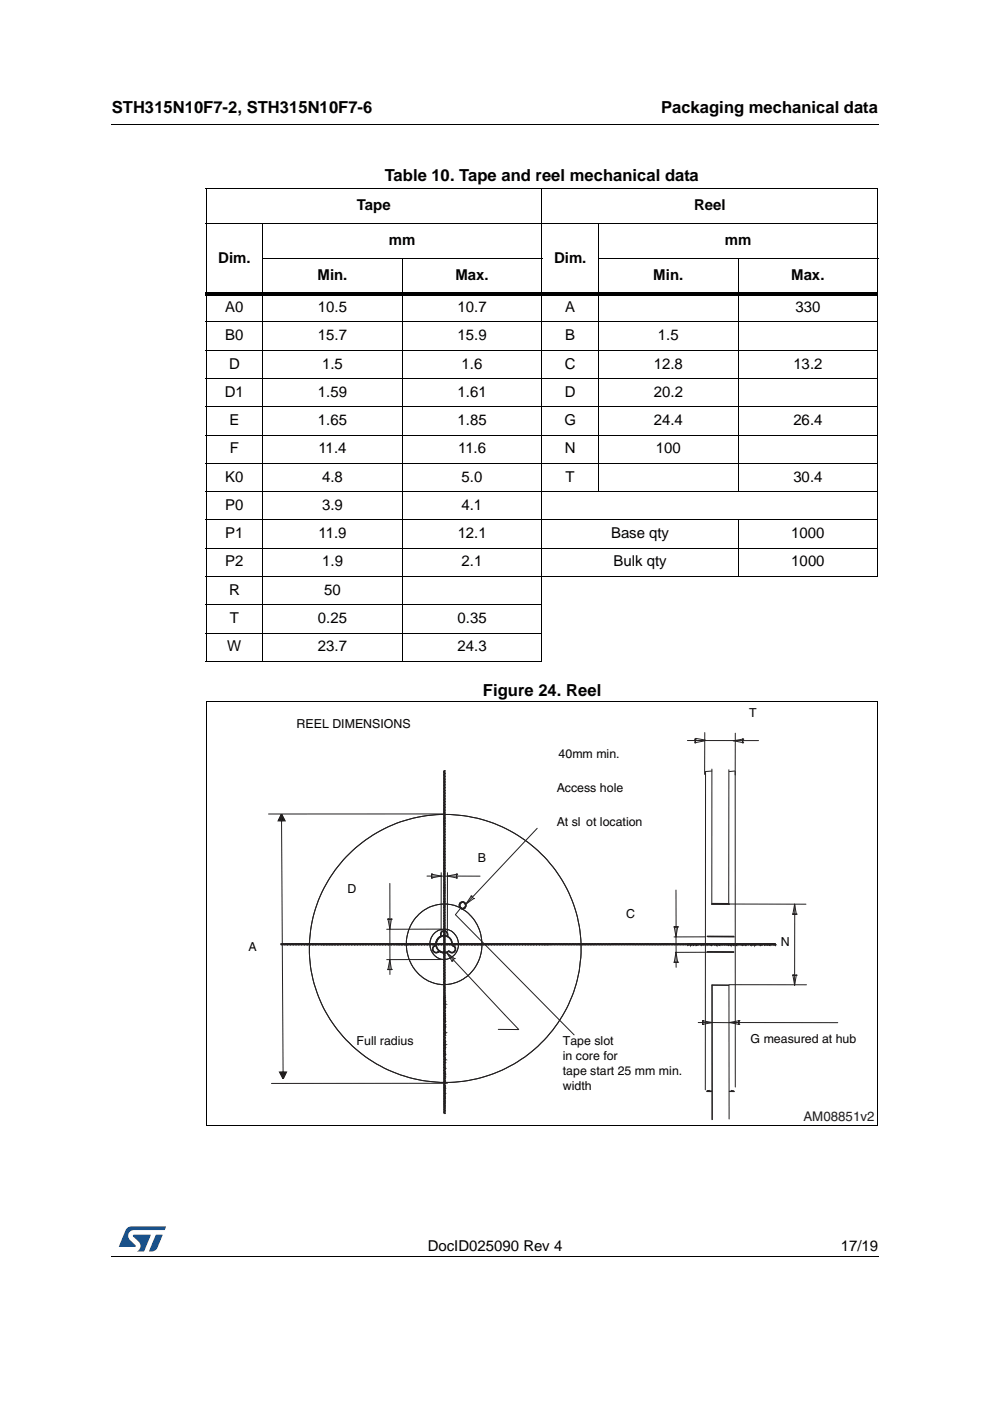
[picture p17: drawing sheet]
<svg xmlns="http://www.w3.org/2000/svg" width="210mm" height="297mm" viewBox="0 0 210 297" stroke-linecap="round" stroke-linejoin="round" font-family="sans-serif">
<defs><g id="words">
<g font-size="3.5">
<text x="23.7" y="23.9">STH315N10F7-2, STH315N10F7-6</text>
<text x="140.2" y="23.9">Packaging mechanical data</text>
<text x="81.6" y="38.5">Table 10. Tape and reel mechanical data</text>
<text x="102.4" y="147.5">Figure 24. Reel</text>
</g>
<g font-size="3.2">
<text x="75.7" y="44.6">Tape</text>
<text x="147.2" y="44.6">Reel</text>
<text x="82.5" y="52">mm</text>
<text x="153.7" y="52">mm</text>
<text x="46.3" y="55.7">Dim.</text>
<text x="67.3" y="59.4">Min.</text>
<text x="96.6" y="59.4">Max.</text>
<text x="117.5" y="55.7">Dim.</text>
<text x="138.5" y="59.4">Min.</text>
<text x="167.8" y="59.4">Max.</text>
<text x="47.8" y="66.1">A0</text>
<text x="67.4" y="66.1">10.5</text>
<text x="97" y="66.1">10.7</text>
<text x="119.8" y="66.1">A</text>
<text x="168.7" y="66.1">330</text>
<text x="47.8" y="72.1">B0</text>
<text x="67.4" y="72.1">15.7</text>
<text x="97" y="72.1">15.9</text>
<text x="119.8" y="72.1">B</text>
<text x="139.5" y="72.1">1.5</text>
<text x="48.6" y="78.1">D</text>
<text x="68.3" y="78.1">1.5</text>
<text x="97.9" y="78.1">1.6</text>
<text x="119.8" y="78.1">C</text>
<text x="138.6" y="78.1">12.8</text>
<text x="168.2" y="78.1">13.2</text>
<text x="47.7" y="84.1">D1</text>
<text x="67.4" y="84.1">1.59</text>
<text x="97" y="84.1">1.61</text>
<text x="119.8" y="84.1">D</text>
<text x="138.6" y="84.1">20.2</text>
<text x="48.6" y="90.1">E</text>
<text x="67.4" y="90.1">1.65</text>
<text x="97" y="90.1">1.85</text>
<text x="119.7" y="90.1">G</text>
<text x="138.6" y="90.1">24.4</text>
<text x="168.2" y="90.1">26.4</text>
<text x="48.7" y="96.1">F</text>
<text x="67.5" y="96.1">11.4</text>
<text x="97.1" y="96.1">11.6</text>
<text x="119.8" y="96.1">N</text>
<text x="139.1" y="96.1">100</text>
<text x="47.8" y="102.1">K0</text>
<text x="68.3" y="102.1">4.8</text>
<text x="97.9" y="102.1">5.0</text>
<text x="119.9" y="102.1">T</text>
<text x="168.2" y="102.1">30.4</text>
<text x="47.8" y="108.1">P0</text>
<text x="68.3" y="108.1">3.9</text>
<text x="97.9" y="108.1">4.1</text>
<text x="47.8" y="114.1">P1</text>
<text x="67.5" y="114.1">11.9</text>
<text x="97" y="114.1">12.1</text>
<text x="129.6" y="114.1">Base qty</text>
<text x="167.8" y="114.1">1000</text>
<text x="47.8" y="120.1">P2</text>
<text x="68.3" y="120.1">1.9</text>
<text x="97.9" y="120.1">2.1</text>
<text x="130.1" y="120.1">Bulk qty</text>
<text x="167.8" y="120.1">1000</text>
<text x="48.6" y="126.1">R</text>
<text x="68.7" y="126.1">50</text>
<text x="48.7" y="132.1">T</text>
<text x="67.4" y="132.1">0.25</text>
<text x="97" y="132.1">0.35</text>
<text x="48.2" y="138.1">W</text>
<text x="67.4" y="138.1">23.7</text>
<text x="97" y="138.1">24.3</text>
<text x="90.7" y="265.1">DocID025090 Rev 4</text>
<text x="178.3" y="265.1">17/19</text>
</g>
<text font-size="2.8" fill="#231f20" x="170.4" y="237.6">AM08851v2</text>
<g font-size="2.6" fill="#050504">
<text x="62.9" y="154.3">REEL DIMENSIONS</text>
<text x="158.8" y="152.1">T</text>
<text x="118.4" y="160.7">40mm min.</text>
<text x="118" y="167.9">Access hole</text>
<text x="118" y="175.1">At sl ot location</text>
<text x="101.3" y="182.7">B</text>
<text x="73.7" y="189.3">D</text>
<text x="132.8" y="194.6">C</text>
<text x="52.7" y="201.7">A</text>
<text x="165.5" y="200.6">N</text>
<text x="75.6" y="221.5">Full radius</text>
<text x="119.3" y="221.7">Tape slot</text>
<text x="159.2" y="221.2">G measured at hub</text>
<text x="119.3" y="224.8">in core for</text>
<text x="119.3" y="227.9">tape start 25 mm min.</text>
<text x="119.3" y="231.1">width</text>
</g>
</g></defs>
<path d="M23.6 26.2l.1 .2zM23.6 266.3l.1 .1z" fill="#000"/>
<path d="M23.7 26.3h162.6M23.7 266.4h162.6" fill="none" stroke="#000" stroke-width=".21"/>
<path d="M25.2 260h10v5.3h-10z" fill="#fff"/>
<g fill="#19518a">
<path d="M26.8 260.5l1.1-.5 7.3 .1-.3 .7h-6.5a1.31 1.31 0 0 0-1.2 1.1 1.31 1.31 0 0 0 .8 1.4l.7 .7v.3l-3.5 .1z"/>
<path d="M33.1 261.8h1.4l-.7 1.6a2.16 2.16 0 0 1-1.3 1.9l-.9-.1z"/>
<path d="M28.2 261.8l3.8 .1-1.4 3.3-1.6 .1a1.43 1.43 0 0 0 .6-1.7l-1.4-1.4z"/>
</g>
<g fill="none" stroke="#000" stroke-width=".21">
<path d="M114.9 40v100.1M43.6 40h142.6M43.6 47.5h142.6M43.7 40.1v100M55.6 54.9h59.4M55.7 47.4v92.9M85.3 54.8v85.5M126.8 54.9h59.4M126.9 47.4v56.9M156.5 54.8v49.5M186.1 40.1v64M43.6 68.2h142.6"/>
<path d="M43.6 74.3h142.6M43.6 80.3h142.6M43.6 86.2h142.6M43.6 92.2h142.6M43.6 98.3h142.6M43.6 104.2h142.6M43.6 110.2h142.6M43.6 116.2h142.6M156.5 110.2v12.1M186.1 104.3v17.8M43.6 122.2h142.6M43.6 128.2h71.4"/>
<path d="M43.6 134.2h71.4M43.6 140.2h71.4"/>
</g>
<path d="M43.6 61.9h142.6v.8h-142.6z" fill="#000"/>
<path d="M43.7 148.7h142.5v90h-142.5z" fill="#fff"/>
<path d="M88.8 193.8a7.7 7.7 0 0 1 5.1-2.1h.8a8.4 8.4 0 0 1 7.5 8.2v.9a8.4 8.4 0 0 1-7.8 8h-.8a8.7 8.7 0 0 1-6.1-13.3zM92 197.9l1.1-.7 1.3-.2 1.1 .3 1.1 1 .5 1 .1 1.4-.4 1.2-1.2 1.1a2.83 2.83 0 0 1-3-.1l-1-1-.4-1.4v-.8l.2-.7z" fill="none" stroke="#231f20" stroke-width=".21"/>
<path d="M61 200.2h.1zM60.8 200.2h.1zM60.6 200.2h.1zM60.4 200.2h.1zM60.2 200.2h.1zM60 200.2h.1zM59.8 200.2h.1zM59.6 200.2h.1z" fill-rule="evenodd" fill="#050504"/>
<path d="M59.6 200.2h.1zM59.8 200.2h.1zM60 200.2h.1zM60.2 200.2h.1zM60.4 200.2h.1zM60.6 200.2h.1zM60.8 200.2h.1zM61 200.2h.1z" fill="none" stroke="#231f20" stroke-width=".35"/>
<path d="M62.6 200.2h.1zM62.4 200.2h.1zM62.2 200.2h.1zM62 200.2h.1zM61.8 200.2h.1zM61.6 200.2h.1zM61.4 200.2h.1zM61.2 200.2h.1z" fill-rule="evenodd" fill="#050504"/>
<path d="M61.2 200.2h.1zM61.4 200.2h.1zM61.6 200.2h.1zM61.8 200.2h.1zM62 200.2h.1zM62.2 200.2h.1zM62.4 200.2h.1zM62.6 200.2h.1z" fill="none" stroke="#231f20" stroke-width=".35"/>
<path d="M64.2 200.2h.1zM64 200.2h.1zM63.8 200.2h.1zM63.6 200.2h.1zM63.4 200.2h.1zM63.2 200.2h.1zM63 200.2h.1zM62.8 200.2h.1z" fill-rule="evenodd" fill="#050504"/>
<path d="M62.8 200.2h.1zM63 200.2h.1zM63.2 200.2h.1zM63.4 200.2h.1zM63.6 200.2h.1zM63.8 200.2h.1zM64 200.2h.1zM64.2 200.2h.1z" fill="none" stroke="#231f20" stroke-width=".35"/>
<path d="M65.8 200.2h.1zM65.6 200.2h.1zM65.4 200.2h.1zM65.2 200.2h.1zM65 200.2h.1zM64.8 200.2h.1zM64.6 200.2h.1zM64.4 200.2h.1z" fill-rule="evenodd" fill="#050504"/>
<path d="M64.4 200.2h.1zM64.6 200.2h.1zM64.8 200.2h.1zM65 200.2h.1zM65.2 200.2h.1zM65.4 200.2h.1zM65.6 200.2h.1zM65.8 200.2h.1z" fill="none" stroke="#231f20" stroke-width=".35"/>
<path d="M67.4 200.2h.1zM67.2 200.2h.1zM67 200.2h.1zM66.8 200.2h.1zM66.6 200.2h.1zM66.4 200.2h.1zM66.2 200.2h.1zM66 200.2h.1z" fill-rule="evenodd" fill="#050504"/>
<path d="M66 200.2h.1zM66.2 200.2h.1zM66.4 200.2h.1zM66.6 200.2h.1zM66.8 200.2h.1zM67 200.2h.1zM67.2 200.2h.1zM67.4 200.2h.1z" fill="none" stroke="#231f20" stroke-width=".35"/>
<path d="M69 200.2h.1zM68.8 200.2h.1zM68.6 200.2h.1zM68.4 200.2h.1zM68.2 200.2h.1zM68 200.2h.1zM67.8 200.2h.1zM67.6 200.2h.1z" fill-rule="evenodd" fill="#050504"/>
<path d="M67.6 200.2h.1zM67.8 200.2h.1zM68 200.2h.1zM68.2 200.2h.1zM68.4 200.2h.1zM68.6 200.2h.1zM68.8 200.2h.1zM69 200.2h.1z" fill="none" stroke="#231f20" stroke-width=".35"/>
<path d="M70.6 200.2h.1zM70.4 200.2h.1zM70.2 200.2h.1zM70 200.2h.1zM69.8 200.2h.1zM69.6 200.2h.1zM69.4 200.2h.1zM69.2 200.2h.1z" fill-rule="evenodd" fill="#050504"/>
<path d="M69.2 200.2h.1zM69.4 200.2h.1zM69.6 200.2h.1zM69.8 200.2h.1zM70 200.2h.1zM70.2 200.2h.1zM70.4 200.2h.1zM70.6 200.2h.1z" fill="none" stroke="#231f20" stroke-width=".35"/>
<path d="M72.4 200.2h.1zM72.2 200.2h.1zM72 200.2h.1zM71.8 200.2h.1zM71.6 200.2h.1zM71.4 200.2h.1zM71.2 200.2h.1zM71 200.2h.1zM70.8 200.2h.1z" fill-rule="evenodd" fill="#050504"/>
<path d="M70.8 200.2h.1zM71 200.2h.1zM71.2 200.2h.1zM71.4 200.2h.1zM71.6 200.2h.1zM71.8 200.2h.1zM72 200.2h.1zM72.2 200.2h.1zM72.4 200.2h.1z" fill="none" stroke="#231f20" stroke-width=".35"/>
<path d="M74 200.2h.1zM73.8 200.2h.1zM73.6 200.2h.1zM73.4 200.2h.1zM73.2 200.2h.1zM73 200.2h.1zM72.8 200.2h.1zM72.6 200.2h.1z" fill-rule="evenodd" fill="#050504"/>
<path d="M72.6 200.2h.1zM72.8 200.2h.1zM73 200.2h.1zM73.2 200.2h.1zM73.4 200.2h.1zM73.6 200.2h.1zM73.8 200.2h.1zM74 200.2h.1z" fill="none" stroke="#231f20" stroke-width=".35"/>
<path d="M75.6 200.2h.1zM75.4 200.2h.1zM75.2 200.2h.1zM75 200.2h.1zM74.8 200.2h.1zM74.6 200.2h.1zM74.4 200.2h.1zM74.2 200.2h.1z" fill-rule="evenodd" fill="#050504"/>
<path d="M74.2 200.2h.1zM74.4 200.2h.1zM74.6 200.2h.1zM74.8 200.2h.1zM75 200.2h.1zM75.2 200.2h.1zM75.4 200.2h.1zM75.6 200.2h.1z" fill="none" stroke="#231f20" stroke-width=".35"/>
<path d="M77.2 200.2h.1zM77 200.2h.1zM76.8 200.2h.1zM76.6 200.2h.1zM76.4 200.2h.1zM76.2 200.2h.1zM76 200.2h.1zM75.8 200.2h.1z" fill-rule="evenodd" fill="#050504"/>
<path d="M75.8 200.2h.1zM76 200.2h.1zM76.2 200.2h.1zM76.4 200.2h.1zM76.6 200.2h.1zM76.8 200.2h.1zM77 200.2h.1zM77.2 200.2h.1z" fill="none" stroke="#231f20" stroke-width=".35"/>
<path d="M78.8 200.2h.1zM78.6 200.2h.1zM78.4 200.2h.1zM78.2 200.2h.1zM78 200.2h.1zM77.8 200.2h.1zM77.6 200.2h.1zM77.4 200.2h.1z" fill-rule="evenodd" fill="#050504"/>
<path d="M77.4 200.2h.1zM77.6 200.2h.1zM77.8 200.2h.1zM78 200.2h.1zM78.2 200.2h.1zM78.4 200.2h.1zM78.6 200.2h.1zM78.8 200.2h.1z" fill="none" stroke="#231f20" stroke-width=".35"/>
<path d="M80.4 200.2h.1zM80.2 200.2h.1zM80 200.2h.1zM79.8 200.2h.1zM79.6 200.2h.1zM79.2 200.2h.1zM79 200.2h.1z" fill-rule="evenodd" fill="#050504"/>
<path d="M79 200.2h.1zM79.2 200.2h.1zM79.4 200.2h.1zM79.6 200.2h.1zM79.8 200.2h.1zM80 200.2h.1zM80.2 200.2h.1zM80.4 200.2h.1z" fill="none" stroke="#231f20" stroke-width=".35"/>
<path d="M82 200.2h.1zM81.8 200.2h.1zM81.6 200.2h.1zM81.4 200.2h.1zM81.2 200.2h.1zM81 200.2h.1zM80.8 200.2h.1zM80.6 200.2h.1z" fill-rule="evenodd" fill="#050504"/>
<path d="M80.6 200.2h.1zM80.8 200.2h.1zM81 200.2h.1zM81.2 200.2h.1zM81.4 200.2h.1zM81.6 200.2h.1zM81.8 200.2h.1zM82 200.2h.1z" fill="none" stroke="#231f20" stroke-width=".35"/>
<path d="M83.6 200.2h.1zM83.4 200.2h.1zM83.2 200.2h.1zM83 200.2h.1zM82.8 200.2h.1zM82.6 200.2h.1zM82.4 200.2h.1zM82.2 200.2h.1z" fill-rule="evenodd" fill="#050504"/>
<path d="M82.2 200.2h.1zM82.4 200.2h.1zM82.6 200.2h.1zM82.8 200.2h.1zM83 200.2h.1zM83.2 200.2h.1zM83.4 200.2h.1zM83.6 200.2h.1z" fill="none" stroke="#231f20" stroke-width=".35"/>
<path d="M85.4 200.2h.1zM85.2 200.2h.1zM85 200.2h.1zM84.8 200.2h.1zM84.6 200.2h.1zM84.4 200.2h.1zM84.2 200.2h.1zM84 200.2h.1zM83.8 200.2h.1z" fill-rule="evenodd" fill="#050504"/>
<path d="M83.8 200.2h.1zM84 200.2h.1zM84.2 200.2h.1zM84.4 200.2h.1zM84.6 200.2h.1zM84.8 200.2h.1zM85 200.2h.1zM85.2 200.2h.1zM85.4 200.2h.1z" fill="none" stroke="#231f20" stroke-width=".35"/>
<path d="M87 200.2h.1zM86.8 200.2h.1zM86.6 200.2h.1zM86.4 200.2h.1zM86.2 200.2h.1zM86 200.2h.1zM85.8 200.2h.1zM85.6 200.2h.1z" fill-rule="evenodd" fill="#050504"/>
<path d="M85.6 200.2h.1zM85.8 200.2h.1zM86 200.2h.1zM86.2 200.2h.1zM86.4 200.2h.1zM86.6 200.2h.1zM86.8 200.2h.1zM87 200.2h.1z" fill="none" stroke="#231f20" stroke-width=".35"/>
<path d="M88.6 200.2h.1zM88.4 200.2h.1zM88.2 200.2h.1zM88 200.2h.1zM87.8 200.2h.1zM87.4 200.2h.1zM87.2 200.2h.1z" fill-rule="evenodd" fill="#050504"/>
<path d="M87.2 200.2h.1zM87.4 200.2h.1zM87.6 200.2h.1zM87.8 200.2h.1zM88 200.2h.1zM88.2 200.2h.1zM88.4 200.2h.1zM88.6 200.2h.1z" fill="none" stroke="#231f20" stroke-width=".35"/>
<path d="M90.2 200.2h.1zM90 200.2h.1zM89.8 200.2h.1zM89.6 200.2h.1zM89.4 200.2h.1zM89.2 200.2h.1zM89 200.2h.1zM88.8 200.2h.1z" fill-rule="evenodd" fill="#050504"/>
<path d="M88.8 200.2h.1zM89 200.2h.1zM89.2 200.2h.1zM89.4 200.2h.1zM89.6 200.2h.1zM89.8 200.2h.1zM90 200.2h.1zM90.2 200.2h.1z" fill="none" stroke="#231f20" stroke-width=".35"/>
<path d="M91.8 200.2h.1zM91.6 200.2h.1zM91.4 200.2h.1zM91.2 200.2h.1zM91 200.2h.1zM90.8 200.2h.1zM90.6 200.2h.1zM90.4 200.2h.1z" fill-rule="evenodd" fill="#050504"/>
<path d="M90.4 200.2h.1zM90.6 200.2h.1zM90.8 200.2h.1zM91 200.2h.1zM91.2 200.2h.1zM91.4 200.2h.1zM91.6 200.2h.1zM91.8 200.2h.1z" fill="none" stroke="#231f20" stroke-width=".35"/>
<path d="M93.4 200.2h.1zM93.2 200.2h.1zM93 200.2h.1zM92.8 200.2h.1zM92.6 200.2h.1zM92.2 200.2h.1zM92 200.2h.1z" fill-rule="evenodd" fill="#050504"/>
<path d="M92 200.2h.1zM92.2 200.2h.1zM92.4 200.2h.1zM92.6 200.2h.1zM92.8 200.2h.1zM93 200.2h.1zM93.2 200.2h.1zM93.4 200.2h.1z" fill="none" stroke="#231f20" stroke-width=".35"/>
<path d="M95 200.2h.1zM94.8 200.2h.1zM94.6 200.2h.1zM94.4 200.2h.1zM94.2 200.2h.1zM94 200.2h.1zM93.8 200.2h.1zM93.6 200.2h.1z" fill-rule="evenodd" fill="#050504"/>
<path d="M93.6 200.2h.1zM93.8 200.2h.1zM94 200.2h.1zM94.2 200.2h.1zM94.4 200.2h.1zM94.6 200.2h.1zM94.8 200.2h.1zM95 200.2h.1z" fill="none" stroke="#231f20" stroke-width=".35"/>
<path d="M96.6 200.2h.1zM96.4 200.2h.1zM96.2 200.2h.1zM95.8 200.2h.1zM95.6 200.2h.1zM95.4 200.2h.1zM95.2 200.2h.1z" fill-rule="evenodd" fill="#050504"/>
<path d="M95.2 200.2h.1zM95.4 200.2h.1zM95.6 200.2h.1zM95.8 200.2h.1zM96 200.2h.1zM96.2 200.2h.1zM96.4 200.2h.1zM96.6 200.2h.1z" fill="none" stroke="#231f20" stroke-width=".35"/>
<path d="M98.4 200.2h.1zM98.2 200.2h.1zM98 200.2h.1zM97.8 200.2h.1zM97.6 200.2h.1zM97.4 200.2h.1zM97.2 200.2h.1zM97 200.2h.1zM96.8 200.2h.1z" fill-rule="evenodd" fill="#050504"/>
<path d="M96.8 200.2h.1zM97 200.2h.1zM97.2 200.2h.1zM97.4 200.2h.1zM97.6 200.2h.1zM97.8 200.2h.1zM98 200.2h.1zM98.2 200.2h.1zM98.4 200.2h.1z" fill="none" stroke="#231f20" stroke-width=".35"/>
<path d="M100 200.2h.1zM99.8 200.2h.1zM99.6 200.2h.1zM99.4 200.2h.1zM99.2 200.2h.1zM99 200.2h.1zM98.8 200.2h.1zM98.6 200.2h.1z" fill-rule="evenodd" fill="#050504"/>
<path d="M98.6 200.2h.1zM98.8 200.2h.1zM99 200.2h.1zM99.2 200.2h.1zM99.4 200.2h.1zM99.6 200.2h.1zM99.8 200.2h.1zM100 200.2h.1z" fill="none" stroke="#231f20" stroke-width=".35"/>
<path d="M101.6 200.2h.1zM101.4 200.2h.1zM101.2 200.2h.1zM101 200.2h.1zM100.8 200.2h.1zM100.4 200.2h.1zM100.2 200.2h.1z" fill-rule="evenodd" fill="#050504"/>
<path d="M100.2 200.2h.1zM100.4 200.2h.1zM100.7 200.2h.1M100.8 200.2h.1zM101 200.2h.1zM101.2 200.2h.1zM101.4 200.2h.1zM101.6 200.2h.1z" fill="none" stroke="#231f20" stroke-width=".35"/>
<path d="M103.2 200.2h.1zM103 200.2h.1zM102.8 200.2h.1zM102.6 200.2h.2zM102.2 200.2h.1zM102 200.2h.1zM101.8 200.2h.1z" fill-rule="evenodd" fill="#050504"/>
<path d="M101.8 200.2h.1zM102 200.2h.1zM102.2 200.2h.1zM102.5 200.2h.1M102.6 200.2h.2zM102.8 200.2h.1zM103 200.2h.1zM103.2 200.2h.1z" fill="none" stroke="#231f20" stroke-width=".35"/>
<path d="M104.8 200.2h.1zM104.6 200.2h.1zM104.4 200.2h.1zM104 200.2h.1zM103.8 200.2h.1zM103.6 200.2h.1zM103.4 200.2h.1z" fill-rule="evenodd" fill="#050504"/>
<path d="M103.4 200.2h.1zM103.6 200.2h.1zM103.8 200.2h.1zM104 200.2h.1zM104.3 200.2h.1M104.4 200.2h.1zM104.6 200.2h.1zM104.8 200.2h.1z" fill="none" stroke="#231f20" stroke-width=".35"/>
<path d="M106.4 200.2h.1zM106.2 200.2h.2zM105.8 200.2h.1zM105.6 200.2h.1zM105.2 200.2h.1zM105 200.2h.1z" fill-rule="evenodd" fill="#050504"/>
<path d="M105 200.2h.1zM105.2 200.2h.1zM105.5 200.2h.1M105.6 200.2h.1zM105.8 200.2h.1zM106.1 200.2h.1M106.2 200.2h.2zM106.4 200.2h.1z" fill="none" stroke="#231f20" stroke-width=".35"/>
<path d="M107.4 200.2h.1zM107 200.2h.1zM106.8 200.2h.1zM106.6 200.2h.1z" fill-rule="evenodd" fill="#050504"/>
<path d="M106.6 200.2h.1zM106.8 200.2h.1zM107 200.2h.1zM107.3 200.2h.1M107.4 200.2h.1zM107.7 200.2h.1M107.9 200.2h.1M108.1 200.2h.1" fill="none" stroke="#231f20" stroke-width=".35"/>
<path d="M109.6 200.2h.1zM108.8 200.2h.1zM108.4 200.2h.1zM108.2 200.2h.1z" fill-rule="evenodd" fill="#050504"/>
<path d="M108.2 200.2h.1zM108.4 200.2h.1zM108.7 200.2h.1M108.8 200.2h.1zM109.1 200.2h.1M109.3 200.2h.1M109.5 200.2h.1M109.6 200.2h.1z" fill="none" stroke="#231f20" stroke-width=".35"/>
<path d="M111.4 200.2h.1zM110.2 200.2h.1zM110 200.2h.1z" fill-rule="evenodd" fill="#050504"/>
<path d="M109.9 200.2h.1M110 200.2h.1zM110.2 200.2h.1zM110.5 200.2h.1M110.7 200.2h.1M110.9 200.2h.1M111.1 200.2h.1M111.3 200.2h.1M111.4 200.2h.1z" fill="none" stroke="#231f20" stroke-width=".35"/>
<path d="M112.2 200.2h.1zM112 200.2h.1zM111.8 200.2h.1z" fill-rule="evenodd" fill="#050504"/>
<path d="M111.7 200.2h.1M111.8 200.2h.1zM112 200.2h.1zM112.2 200.2h.1zM112.5 200.2h.1M112.7 200.2h.1M112.9 200.2h.1M113.1 200.2h.1" fill="none" stroke="#231f20" stroke-width=".35"/>
<path d="M114.7 200.2h.1zM113.6 200.2h.1zM113.4 200.2h.1zM113.2 200.2h.1z" fill-rule="evenodd" fill="#050504"/>
<path d="M113.2 200.2h.1zM113.4 200.2h.1zM113.6 200.2h.1zM113.9 200.2h.1M114 200.2h.1zM114.3 200.2h.1M114.5 200.2h.1M114.7 200.2h.1z" fill="none" stroke="#231f20" stroke-width=".35"/>
<path d="M116.2 200.2h.2zM115.8 200.2h.1zM115.6 200.2h.1zM115.4 200.2h.1zM115.2 200.2h.1zM115 200.2h.1z" fill-rule="evenodd" fill="#050504"/>
<path d="M114.9 200.2h.1M115 200.2h.1zM115.2 200.2h.1zM115.4 200.2h.1zM115.6 200.2h.1zM115.8 200.2h.1zM116.1 200.2h.1M116.2 200.2h.2z" fill="none" stroke="#231f20" stroke-width=".35"/>
<path d="M117.4 200.2h.1zM117.2 200.2h.1zM117 200.2h.1zM116.8 200.2h.1zM116.6 200.2h.1zM116.5 200.2h.1z" fill-rule="evenodd" fill="#050504"/>
<path d="M116.5 200.2h.1zM116.6 200.2h.1zM116.8 200.2h.1zM117 200.2h.1zM117.2 200.2h.1zM117.4 200.2h.1zM117.7 200.2h.1M117.9 200.2h.1" fill="none" stroke="#231f20" stroke-width=".35"/>
<path d="M119.5 200.2h.1zM119.2 200.2h.1zM118.8 200.2h.1zM118.6 200.2h.1zM118.4 200.2h.1zM118.3 200.2h.1zM118 200.2h.2z" fill-rule="evenodd" fill="#050504"/>
<path d="M118 200.2h.2zM118.3 200.2h.1zM118.4 200.2h.1zM118.6 200.2h.1zM118.8 200.2h.1zM119.1 200.2h.1M119.2 200.2h.1zM119.5 200.2h.1z" fill="none" stroke="#231f20" stroke-width=".35"/>
<path d="M121 200.2h.1zM120.6 200.2h.1zM120.4 200.2h.1zM119.8 200.2h.2z" fill-rule="evenodd" fill="#050504"/>
<path d="M119.7 200.2h.1M119.8 200.2h.2zM120.1 200.2h.1M120.2 200.2h.1zM120.4 200.2h.1zM120.6 200.2h.1zM120.9 200.2h.1M121 200.2h.1z" fill="none" stroke="#231f20" stroke-width=".35"/>
<path d="M122.4 200.2h.1zM122.2 200.2h.1zM122 200.2h.1zM121.6 200.2h.2z" fill-rule="evenodd" fill="#050504"/>
<path d="M121.3 200.2h.1M121.5 200.2h.1M121.6 200.2h.2zM121.9 200.2h.1M122 200.2h.1zM122.2 200.2h.1zM122.4 200.2h.1zM122.7 200.2h.1" fill="none" stroke="#231f20" stroke-width=".35"/>
<path d="M124.2 200.2h.1zM124 200.2h.1zM123.8 200.2h.1zM123.6 200.2h.1zM123.1 200.2h.1z" fill-rule="evenodd" fill="#050504"/>
<path d="M122.9 200.2h.1M123.1 200.2h.1zM123.3 200.2h.1M123.5 200.2h.1M123.6 200.2h.1zM123.8 200.2h.1zM124 200.2h.1zM124.2 200.2h.1zM124.5 200.2h.1" fill="none" stroke="#231f20" stroke-width=".35"/>
<path d="M125.6 200.2h.1zM125 200.2h.1zM124.9 200.2h.1z" fill-rule="evenodd" fill="#050504"/>
<path d="M124.7 200.2h.1M124.9 200.2h.1zM125 200.2h.1zM125.3 200.2h.1M125.5 200.2h.1M125.6 200.2h.1zM125.9 200.2h.1M126.1 200.2h.1" fill="none" stroke="#231f20" stroke-width=".35"/>
<path d="M127.7 200.2h.1zM127.2 200.2h.1zM126.8 200.2h.1zM126.7 200.2h.1zM126.5 200.2h.1z" fill-rule="evenodd" fill="#050504"/>
<path d="M126.3 200.2h.1M126.5 200.2h.1zM126.7 200.2h.1zM126.8 200.2h.1zM127.1 200.2h.1M127.2 200.2h.1zM127.5 200.2h.1M127.7 200.2h.1z" fill="none" stroke="#231f20" stroke-width=".35"/>
<path d="M129 200.2h.1zM128.3 200.2h.1z" fill-rule="evenodd" fill="#050504"/>
<path d="M127.9 200.2h.1M128.1 200.2h.1M128.3 200.2h.1zM128.5 200.2h.1M128.6 200.2h.1zM128.9 200.2h.1M129 200.2h.1zM129.3 200.2h.1" fill="none" stroke="#231f20" stroke-width=".35"/>
<path d="M130.8 200.2h.1zM130.4 200.2h.2zM130.1 200.2h.1zM129.8 200.2h.1zM129.5 200.2h.1z" fill-rule="evenodd" fill="#050504"/>
<path d="M129.5 200.2h.1zM129.7 200.2h.1M129.8 200.2h.1zM130.1 200.2h.1zM130.3 200.2h.1M130.4 200.2h.2zM130.7 200.2h.1M130.8 200.2h.1z" fill="none" stroke="#231f20" stroke-width=".35"/>
<path d="M132.4 200.2h.1zM132.2 200.2h.2zM132 200.2h.1zM131.9 200.2h.1zM131.6 200.2h.2zM131.5 200.2h.1zM131.3 200.2h.1zM131 200.2h.1z" fill-rule="evenodd" fill="#050504"/>
<path d="M131 200.2h.1zM131.3 200.2h.1zM131.5 200.2h.1zM131.6 200.2h.2zM131.9 200.2h.1zM132 200.2h.1zM132.2 200.2h.2zM132.4 200.2h.1z" fill="none" stroke="#231f20" stroke-width=".35"/>
<path d="M134 200.2h.1zM133.8 200.2h.1zM133.7 200.2h.1zM133.4 200.2h.2zM133.3 200.2h.1zM133.1 200.2h.1zM132.8 200.2h.1zM132.6 200.2h.1z" fill-rule="evenodd" fill="#050504"/>
<path d="M132.6 200.2h.1zM132.8 200.2h.1zM133.1 200.2h.1zM133.3 200.2h.1zM133.4 200.2h.2zM133.7 200.2h.1zM133.8 200.2h.1zM134 200.2h.1z" fill="none" stroke="#231f20" stroke-width=".35"/>
<path d="M135.6 200.2h.1zM135.2 200.2h.2zM135.1 200.2h.1zM134.9 200.2h.1zM134.6 200.2h.1zM134.3 200.2h.1z" fill-rule="evenodd" fill="#050504"/>
<path d="M134.3 200.2h.1zM134.5 200.2h.1M134.6 200.2h.1zM134.9 200.2h.1zM135.1 200.2h.1zM135.2 200.2h.2zM135.5 200.2h.1M135.6 200.2h.1z" fill="none" stroke="#231f20" stroke-width=".35"/>
<path d="M137.4 200.2h.1zM137 200.2h.2zM136.7 200.2h.1zM136.4 200.2h.1zM135.8 200.2h.1z" fill-rule="evenodd" fill="#050504"/>
<path d="M135.8 200.2h.1zM136.1 200.2h.1M136.3 200.2h.1M136.4 200.2h.1zM136.7 200.2h.1zM136.9 200.2h.1M137 200.2h.2zM137.3 200.2h.1M137.4 200.2h.1z" fill="none" stroke="#231f20" stroke-width=".35"/>
<path d="M138.5 200.2h.1zM137.9 200.2h.1zM137.6 200.2h.1z" fill-rule="evenodd" fill="#050504"/>
<path d="M137.6 200.2h.1zM137.9 200.2h.1zM138.1 200.2h.1M138.3 200.2h.1M138.5 200.2h.1zM138.7 200.2h.1M138.9 200.2h.1M139.1 200.2h.1" fill="none" stroke="#231f20" stroke-width=".35"/>
<path d="M140.4 200.2h.1zM140.3 200.2h.1zM139.7 200.2h.1zM139.2 200.2h.1z" fill-rule="evenodd" fill="#050504"/>
<path d="M139.2 200.2h.1zM139.5 200.2h.1M139.7 200.2h.1zM139.9 200.2h.1M140.1 200.2h.1M140.3 200.2h.1zM140.4 200.2h.1zM140.7 200.2h.1" fill="none" stroke="#231f20" stroke-width=".35"/>
<path d="M142.1 200.2h.1zM141.9 200.2h.1zM141.7 200.2h.1zM141.5 200.2h.1zM141 200.2h.1zM140.8 200.2h.1z" fill-rule="evenodd" fill="#050504"/>
<path d="M140.8 200.2h.1zM141 200.2h.1zM141.3 200.2h.1M141.5 200.2h.1zM141.7 200.2h.1zM141.9 200.2h.1zM142.1 200.2h.1zM142.3 200.2h.1" fill="none" stroke="#231f20" stroke-width=".35"/>
<path d="M143.7 200.2h.1zM143.5 200.2h.1zM143.3 200.2h.1zM143.1 200.2h.1zM142.8 200.2h.1z" fill-rule="evenodd" fill="#050504"/>
<path d="M142.5 200.2h.1M142.7 200.2h.1M142.8 200.2h.1zM143.1 200.2h.1zM143.3 200.2h.1zM143.5 200.2h.1zM143.7 200.2h.1zM143.9 200.2h.1" fill="none" stroke="#231f20" stroke-width=".35"/>
<path d="M145.5 200.2h.1zM145.1 200.2h.1zM144.9 200.2h.1zM144.5 200.2h.1z" fill-rule="evenodd" fill="#050504"/>
<path d="M144.1 200.2h.1M144.3 200.2h.1M144.5 200.2h.1zM144.7 200.2h.1M144.9 200.2h.1zM145.1 200.2h.1zM145.3 200.2h.1M145.5 200.2h.1z" fill="none" stroke="#231f20" stroke-width=".35"/>
<path d="M147.1 200.2v.1zM146.9 200.2v.1zM146.7 200.2v.1zM146.5 200.2v.1zM146.3 200.2v.1zM146.1 200.2v.1zM145.9 200.2v.1z" fill-rule="evenodd" fill="#050504"/>
<path d="M145.7 200.2h.1M145.9 200.2v.1zM146.1 200.2v.1zM146.3 200.2v.1zM146.5 200.2v.1zM146.7 200.2h.1zM146.9 200.2v.1zM147.1 200.2v.1z" fill="none" stroke="#231f20" stroke-width=".35"/>
<path d="M148.7 200.2a.05 .05 0 0 1 .1 0 .05 .05 0 0 1-.1 0zM148.5 200.2v.1zM148.1 200.2v.1zM147.9 200.2v.1zM147.7 200.2v.1zM147.4 200.2a.1 .1 0 0 1 .2 0 .1 .1 0 0 1-.2 0zM147.3 200.2v.1z" fill-rule="evenodd" fill="#050504"/>
<g fill="none" stroke="#231f20" stroke-width=".35">
<path d="M147.3 200.2v.1zM147.7 200.2v.1zM147.9 200.2v.1zM148.1 200.2v.1zM148.3 200.2h.1M148.5 200.2v.1z"/>
<circle cx="147.5" cy="200.2" r=".05"/>
<circle cx="148.7" cy="200.2" r=".05"/>
</g>
<path d="M150.5 200.2v.1zM150.3 200.2v.1zM150.1 200.2v.1zM149.9 200.2v.1zM149.7 200.2v.1zM149.5 200.2v.1zM149.3 200.2v.1zM149.1 200.2v.1zM148.8 200.2h.2z" fill-rule="evenodd" fill="#050504"/>
<path d="M148.9 200.2v.1zM149.1 200.2v.1zM149.3 200.2v.1zM149.5 200.2v.1zM149.7 200.2v.1zM149.9 200.2v.1zM150.1 200.2v.1zM150.3 200.2v.1zM150.5 200.2v.1z" fill="none" stroke="#231f20" stroke-width=".35"/>
<path d="M152.1 200.2v.1zM151.9 200.2v.1zM151.7 200.2v.1zM151.5 200.2h.1zM151.3 200.2v.1zM151.1 200.2v.1zM150.9 200.2v.1zM150.7 200.2v.1z" fill-rule="evenodd" fill="#050504"/>
<path d="M150.6 200.2h.2zM150.9 200.2v.1zM151.1 200.2v.1zM151.3 200.2v.1zM151.5 200.2h.1zM151.7 200.2v.1zM151.9 200.2v.1zM152.1 200.2v.1z" fill="none" stroke="#231f20" stroke-width=".35"/>
<path d="M153.7 200.2v.1zM153.5 200.2v.1zM153.3 200.2v.1zM153.1 200.2v.1zM152.9 200.2v.1zM152.7 200.2v.1zM152.5 200.2v.1zM152.3 200.2v.1z" fill-rule="evenodd" fill="#050504"/>
<path d="M152.3 200.2v.1zM152.4 200.2h.2zM152.7 200.2v.1zM152.9 200.2v.1zM153.1 200.2v.1zM153.3 200.2h.1zM153.5 200.2v.1zM153.7 200.2v.1z" fill="none" stroke="#231f20" stroke-width=".35"/>
<path d="M155.3 200.2v.1zM155.1 200.2h.1zM154.9 200.2v.1zM154.7 200.2v.1zM154.5 200.2h.1zM154.3 200.2v.1zM154.1 200.2v.1zM153.9 200.2v.1z" fill-rule="evenodd" fill="#050504"/>
<path d="M153.9 200.2v.1zM154.1 200.2v.1zM154.3 200.2v.1zM154.5 200.2h.1zM154.7 200.2v.1zM154.9 200.2v.1zM155.1 200.2h.1zM155.3 200.2v.1z" fill="none" stroke="#231f20" stroke-width=".35"/>
<path d="M156.9 200.2v.1zM156.7 200.2v.1zM156.5 200.2v.1zM156.3 200.2h.1zM156.1 200.2v.1zM155.9 200.2v.1zM155.7 200.2v.1zM155.5 200.2v.1z" fill-rule="evenodd" fill="#050504"/>
<path d="M155.5 200.2v.1zM155.7 200.2v.1zM155.9 200.2v.1zM156.1 200.2v.1zM156.3 200.2h.1zM156.5 200.2v.1zM156.7 200.2v.1zM156.9 200.2v.1z" fill="none" stroke="#231f20" stroke-width=".35"/>
<path d="M158.5 200.2h.1zM158.3 200.2v.1zM158.1 200.2v.1zM157.9 200.2v.1zM157.7 200.2v.1zM157.5 200.2v.1zM157.3 200.2v.1zM157.1 200.2v.1z" fill-rule="evenodd" fill="#050504"/>
<path d="M157.1 200.2v.1zM157.3 200.2v.1zM157.5 200.2v.1zM157.7 200.2v.1zM157.9 200.2v.1zM158.1 200.2v.1zM158.3 200.2v.1zM158.5 200.2h.1z" fill="none" stroke="#231f20" stroke-width=".35"/>
<path d="M160.1 200.2h.1zM159.9 200.2v.1zM159.7 200.2v.1zM159.5 200.2v.1zM159.3 200.2v.1zM159.1 200.2v.1zM158.9 200.2h.1zM158.7 200.2v.1z" fill-rule="evenodd" fill="#050504"/>
<path d="M158.7 200.2v.1zM158.9 200.2h.1zM159.1 200.2v.1zM159.3 200.2v.1zM159.5 200.2v.1zM159.7 200.2v.1zM159.9 200.2v.1zM160.1 200.2h.1z" fill="none" stroke="#231f20" stroke-width=".35"/>
<path d="M161.7 200.2v.1zM161.5 200.2h.1zM161.3 200.2v.1zM161.1 200.2v.1zM160.9 200.2v.1zM160.7 200.2h.1zM160.5 200.2v.1zM160.3 200.2v.1z" fill-rule="evenodd" fill="#050504"/>
<path d="M160.3 200.2h.1zM160.5 200.2v.1zM160.7 200.2h.1zM160.9 200.2v.1zM161.1 200.2v.1zM161.3 200.2v.1zM161.5 200.2h.1zM161.7 200.2v.1z" fill="none" stroke="#231f20" stroke-width=".35"/>
<path d="M164.3 200.2v.1zM164.1 200.2v.1zM163.9 200.2v.1zM163.7 200.2v.1zM163.5 200.2v.1zM163.3 200.2v.1zM163.1 200.2v.1zM162.9 200.2v.1zM162.7 200.2v.1zM162.5 200.2v.1zM162.3 200.2a.05 .05 0 0 1 .1 0 .05 .05 0 0 1-.1 0zM162.1 200.2v.1zM161.9 200.2h.1z" fill-rule="evenodd" fill="#050504"/>
<g fill="none" stroke="#231f20" stroke-width=".35">
<path d="M161.9 200.2h.1zM162.1 200.2v.1zM162.5 200.2v.1zM162.7 200.2v.1zM162.9 200.2v.1zM163.1 200.2v.1zM163.3 200.2h.1zM163.5 200.2v.1zM163.7 200.2v.1zM163.9 200.2v.1zM164.1 200.2v.1zM164.3 200.2v.1z"/>
<circle cx="162.3" cy="200.2" r=".05"/>
</g>
<g fill="none" stroke="#231f20" stroke-width=".21">
<path d="M59.6 200.2h.1zM59.8 200.2h.1zM60 200.2h.1zM60.2 200.2h.1zM60.4 200.2h.1zM60.6 200.2h.1zM60.8 200.2h.1zM61 200.2h.1zM61.2 200.2h.1zM61.4 200.2h.1zM61.6 200.2h.1zM61.8 200.2h.1z"/>
<path d="M62 200.2h.1zM62.2 200.2h.1zM62.4 200.2h.1zM62.6 200.2h.1zM62.8 200.2h.1zM63 200.2h.1zM63.2 200.2h.1zM63.4 200.2h.1zM63.6 200.2h.1zM63.8 200.2h.1zM64 200.2h.1zM64.2 200.2h.1z"/>
<path d="M64.4 200.2h.1zM64.6 200.2h.1zM64.8 200.2h.1zM65 200.2h.1zM65.2 200.2h.1zM65.4 200.2h.1zM65.6 200.2h.1zM65.8 200.2h.1zM66 200.2h.1zM66.2 200.2h.1zM66.4 200.2h.1zM66.6 200.2h.1z"/>
<path d="M66.8 200.2h.1zM67 200.2h.1zM67.2 200.2h.1zM67.4 200.2h.1zM67.6 200.2h.1zM67.8 200.2h.1zM68 200.2h.1zM68.2 200.2h.1zM68.4 200.2h.1zM68.6 200.2h.1zM68.8 200.2h.1zM69 200.2h.1z"/>
<path d="M69.2 200.2h.1zM69.4 200.2h.1zM69.6 200.2h.1zM69.8 200.2h.1zM70 200.2h.1zM70.2 200.2h.1zM70.4 200.2h.1zM70.6 200.2h.1zM70.8 200.2h.1zM71 200.2h.1zM71.2 200.2h.1zM71.4 200.2h.1z"/>
<path d="M71.6 200.2h.1zM71.8 200.2h.1zM72 200.2h.1zM72.2 200.2h.1zM72.4 200.2h.1zM72.6 200.2h.1zM72.8 200.2h.1zM73 200.2h.1zM73.2 200.2h.1zM73.4 200.2h.1zM73.6 200.2h.1zM73.8 200.2h.1z"/>
<path d="M74 200.2h.1zM74.2 200.2h.1zM74.4 200.2h.1zM74.6 200.2h.1zM74.8 200.2h.1zM75 200.2h.1zM75.2 200.2h.1zM75.4 200.2h.1zM75.6 200.2h.1zM75.8 200.2h.1zM76 200.2h.1zM76.2 200.2h.1z"/>
<path d="M76.4 200.2h.1zM76.6 200.2h.1zM76.8 200.2h.1zM77 200.2h.1zM77.2 200.2h.1zM77.4 200.2h.1zM77.6 200.2h.1zM77.8 200.2h.1zM78 200.2h.1zM78.2 200.2h.1zM78.4 200.2h.1zM78.6 200.2h.1z"/>
<path d="M78.8 200.2h.1zM79 200.2h.1zM79.2 200.2h.1zM79.4 200.2h.1zM79.6 200.2h.1zM79.8 200.2h.1zM80 200.2h.1zM80.2 200.2h.1zM80.4 200.2h.1zM80.6 200.2h.1zM80.8 200.2h.1zM81 200.2h.1z"/>
<path d="M81.2 200.2h.1zM81.4 200.2h.1zM81.6 200.2h.1zM81.8 200.2h.1zM82 200.2h.1zM82.2 200.2h.1zM82.4 200.2h.1zM82.6 200.2h.1zM82.8 200.2h.1zM83 200.2h.1zM83.2 200.2h.1zM83.4 200.2h.1z"/>
<path d="M83.6 200.2h.1zM83.8 200.2h.1zM84 200.2h.1zM84.2 200.2h.1zM84.4 200.2h.1zM84.6 200.2h.1zM84.8 200.2h.1zM85 200.2h.1zM85.2 200.2h.1zM85.4 200.2h.1zM85.6 200.2h.1zM85.8 200.2h.1z"/>
<path d="M86 200.2h.1zM86.2 200.2h.1zM86.4 200.2h.1zM86.6 200.2h.1zM86.8 200.2h.1zM87 200.2h.1zM87.2 200.2h.1zM87.4 200.2h.1zM87.6 200.2h.1zM87.8 200.2h.1zM88 200.2h.1zM88.2 200.2h.1z"/>
<path d="M88.4 200.2h.1zM88.6 200.2h.1zM88.8 200.2h.1zM89 200.2h.1zM89.2 200.2h.1zM89.4 200.2h.1zM89.6 200.2h.1zM89.8 200.2h.1zM90 200.2h.1zM90.2 200.2h.1zM90.4 200.2h.1zM90.6 200.2h.1z"/>
<path d="M90.8 200.2h.1zM91 200.2h.1zM91.2 200.2h.1zM91.4 200.2h.1zM91.6 200.2h.1zM91.8 200.2h.1zM92 200.2h.1zM92.2 200.2h.1zM92.5 200.2h.1M92.6 200.2h.1zM92.8 200.2h.1zM93 200.2h.1z"/>
<path d="M93.2 200.2h.1zM93.4 200.2h.1zM93.6 200.2h.1zM93.8 200.2h.1zM94 200.2h.1zM94.2 200.2h.1zM94.4 200.2h.1zM94.6 200.2h.1zM94.8 200.2h.1zM95 200.2h.1zM95.2 200.2h.1zM95.4 200.2h.1z"/>
<path d="M95.6 200.2h.1zM95.8 200.2h.1zM96 200.2h.1zM96.2 200.2h.1zM96.4 200.2h.1zM96.6 200.2h.1zM96.8 200.2h.1zM97 200.2h.1zM97.2 200.2h.1zM97.4 200.2h.1zM97.6 200.2h.1zM97.8 200.2h.1z"/>
<path d="M98 200.2h.1zM98.2 200.2h.1zM98.4 200.2h.1zM98.6 200.2h.1zM98.8 200.2h.1zM99 200.2h.1zM99.2 200.2h.1zM99.4 200.2h.1zM99.6 200.2h.1zM99.8 200.2h.1zM100 200.2h.1zM100.2 200.2h.1z"/>
<path d="M100.4 200.2h.1zM100.7 200.2h.1M100.8 200.2h.1zM101 200.2h.1zM101.2 200.2h.1zM101.4 200.2h.1zM101.6 200.2h.1zM101.8 200.2h.1zM102 200.2h.1zM102.2 200.2h.1zM102.5 200.2h.1M102.6 200.2h.2z"/>
<path d="M102.8 200.2h.1zM103 200.2h.1zM103.2 200.2h.1zM103.4 200.2h.1zM103.6 200.2h.1zM103.8 200.2h.1zM104 200.2h.1zM104.3 200.2h.1M104.4 200.2h.1zM104.6 200.2h.1zM104.8 200.2h.1zM105 200.2h.1z"/>
<path d="M105.2 200.2h.1zM105.5 200.2h.1M105.6 200.2h.1zM105.8 200.2h.1zM106.1 200.2h.1M106.2 200.2h.2zM106.4 200.2h.1zM106.6 200.2h.1zM106.8 200.2h.1zM107 200.2h.1zM107.2 200.2h.1zM107.4 200.2h.1z"/>
<path d="M107.7 200.2h.1M107.9 200.2h.1M108.1 200.2h.1M108.2 200.2h.1zM108.4 200.2h.1zM108.7 200.2h.1M108.8 200.2h.1zM109.1 200.2h.1M109.3 200.2h.1M109.5 200.2h.1M109.6 200.2h.1zM109.9 200.2h.1"/>
<path d="M110 200.2h.1zM110.2 200.2h.1zM110.5 200.2h.1M110.7 200.2h.1M110.9 200.2h.1M111.1 200.2h.1M111.3 200.2h.1M111.4 200.2h.1zM111.7 200.2h.1M111.8 200.2h.1zM112 200.2h.1zM112.2 200.2h.1z"/>
<path d="M112.5 200.2h.1M112.7 200.2h.1M112.9 200.2h.1M113.1 200.2h.1M113.2 200.2h.1zM113.4 200.2h.1zM113.6 200.2h.1zM113.9 200.2h.1M114 200.2h.1zM114.3 200.2h.1M114.5 200.2h.1M114.7 200.2h.1z"/>
<path d="M114.9 200.2h.1M115 200.2h.1zM115.2 200.2h.1zM115.4 200.2h.1zM115.6 200.2h.1zM115.8 200.2h.1zM116.1 200.2h.1M116.2 200.2h.2zM116.5 200.2h.1zM116.6 200.2h.1zM116.8 200.2h.1zM117 200.2h.1z"/>
<path d="M117.2 200.2h.1zM117.4 200.2h.1zM117.7 200.2h.1M117.9 200.2h.1M118 200.2h.2zM118.3 200.2h.1zM118.4 200.2h.1zM118.6 200.2h.1zM118.8 200.2h.1zM119.1 200.2h.1M119.2 200.2h.1zM119.5 200.2h.1"/>
<path d="M119.7 200.2h.1M119.8 200.2h.2zM120.1 200.2h.1M120.2 200.2h.1zM120.4 200.2h.1zM120.6 200.2h.1zM120.9 200.2h.1M121 200.2h.1zM121.3 200.2h.1M121.5 200.2h.1M121.6 200.2h.2zM121.9 200.2h.1"/>
<path d="M122 200.2h.1zM122.2 200.2h.1zM122.4 200.2h.1zM122.7 200.2h.1M122.9 200.2h.1M123.1 200.2h.1M123.3 200.2h.1M123.5 200.2h.1M123.6 200.2h.1zM123.8 200.2h.1zM124 200.2h.1zM124.2 200.2h.1z"/>
<path d="M124.5 200.2h.1M124.7 200.2h.1M124.9 200.2h.1zM125 200.2h.1zM125.3 200.2h.1M125.5 200.2h.1M125.6 200.2h.1zM125.9 200.2h.1M126.1 200.2h.1M126.3 200.2h.1M126.5 200.2h.1zM126.7 200.2h.1z"/>
<path d="M126.8 200.2h.1zM127.1 200.2h.1M127.2 200.2h.1zM127.5 200.2h.1M127.7 200.2h.1zM127.9 200.2h.1M128.1 200.2h.1M128.3 200.2h.1zM128.5 200.2h.1M128.6 200.2h.1zM128.9 200.2h.1M129 200.2h.1z"/>
<path d="M129.3 200.2h.1M129.5 200.2h.1zM129.7 200.2h.1M129.8 200.2h.1zM130.1 200.2h.1zM130.3 200.2h.1M130.4 200.2h.2zM130.7 200.2h.1M130.8 200.2h.1zM131 200.2h.1zM131.3 200.2h.1zM131.5 200.2h.1"/>
<path d="M131.6 200.2h.2zM131.9 200.2h.1zM132 200.2h.1zM132.2 200.2h.2zM132.4 200.2h.1zM132.6 200.2h.1zM132.8 200.2h.1zM133.1 200.2h.1zM133.3 200.2h.1zM133.4 200.2h.2zM133.7 200.2h.1zM133.8 200.2h.1z"/>
<path d="M134 200.2h.1zM134.3 200.2h.1M134.5 200.2h.1M134.6 200.2h.1zM134.9 200.2h.1zM135.1 200.2h.1M135.2 200.2h.2zM135.5 200.2h.1M135.6 200.2h.1zM135.8 200.2h.1zM136.1 200.2h.1M136.3 200.2h.1"/>
<path d="M136.4 200.2h.1zM136.7 200.2h.1zM136.9 200.2h.1M137 200.2h.2zM137.3 200.2h.1M137.4 200.2h.1zM137.6 200.2h.1zM137.9 200.2h.1M138.1 200.2h.1M138.3 200.2h.1M138.5 200.2h.1zM138.7 200.2h.1"/>
<path d="M138.9 200.2h.1M139 200.2h.1zM139.2 200.2h.1zM139.5 200.2h.1M139.7 200.2h.1zM139.9 200.2h.1M140.1 200.2h.1M140.3 200.2h.1zM140.4 200.2h.1zM140.7 200.2h.1M140.8 200.2h.1zM141 200.2h.1z"/>
<path d="M141.3 200.2h.1M141.5 200.2h.1zM141.7 200.2h.1zM141.9 200.2h.1zM142.1 200.2h.1zM142.3 200.2h.1M142.5 200.2h.1M142.7 200.2h.1M142.8 200.2h.1zM143.1 200.2h.1zM143.3 200.2h.1zM143.5 200.2h.1z"/>
<path d="M143.7 200.2h.1zM143.9 200.2h.1M144.1 200.2h.1M144.3 200.2h.1M144.5 200.2h.1zM144.7 200.2h.1M144.9 200.2h.1zM145.1 200.2h.1zM145.3 200.2h.1M145.5 200.2h.1zM145.7 200.2h.1M145.9 200.2v.1z"/>
<path d="M146.1 200.2v.1zM146.3 200.2v.1zM146.5 200.2v.1zM146.7 200.2h.1zM146.9 200.2v.1zM147.1 200.2v.1zM147.3 200.2v.1zM147.7 200.2v.1zM147.9 200.2v.1zM148.1 200.2v.1zM148.3 200.2h.1M148.5 200.2v.1z"/>
<path d="M148.9 200.2v.1zM149.1 200.2v.1zM149.3 200.2v.1zM149.5 200.2v.1zM149.7 200.2v.1zM149.9 200.2v.1zM150.1 200.2v.1zM150.3 200.2v.1zM150.5 200.2v.1zM150.6 200.2h.2zM150.9 200.2v.1zM151.1 200.2v.1z"/>
<path d="M151.3 200.2v.1zM151.5 200.2h.1zM151.7 200.2v.1zM151.9 200.2v.1zM152.1 200.2v.1zM152.3 200.2v.1zM152.4 200.2h.2zM152.7 200.2v.1zM152.9 200.2v.1zM153.1 200.2v.1zM153.3 200.2h.1zM153.5 200.2v.1z"/>
<path d="M153.7 200.2v.1zM153.9 200.2v.1zM154.1 200.2v.1zM154.3 200.2v.1zM154.5 200.2h.1zM154.7 200.2v.1zM154.9 200.2v.1zM155.1 200.2h.1zM155.3 200.2v.1zM155.5 200.2v.1zM155.7 200.2v.1zM155.9 200.2v.1z"/>
<path d="M156.1 200.2v.1zM156.3 200.2h.1zM156.5 200.2v.1zM156.7 200.2v.1zM156.9 200.2v.1zM157.1 200.2v.1zM157.3 200.2v.1zM157.5 200.2v.1zM157.7 200.2v.1zM157.9 200.2v.1zM158.1 200.2v.1zM158.3 200.2v.1z"/>
<path d="M158.5 200.2h.1zM158.7 200.2v.1zM158.9 200.2h.1zM159.1 200.2v.1zM159.3 200.2v.1zM159.5 200.2v.1zM159.7 200.2v.1zM159.9 200.2v.1zM160.1 200.2h.1zM160.3 200.2h.1zM160.5 200.2v.1zM160.7 200.2h.1z"/>
<path d="M160.9 200.2v.1zM161.1 200.2v.1zM161.3 200.2v.1zM161.5 200.2h.1zM161.7 200.2v.1zM161.9 200.2h.1zM162.1 200.2v.1zM162.5 200.2v.1zM162.7 200.2v.1zM162.9 200.2v.1zM163.1 200.2v.1zM163.3 200.2h.1z"/>
<path d="M163.5 200.2v.1zM163.7 200.2v.1zM163.9 200.2v.1zM164.1 200.2v.1zM164.3 200.2v.1z"/>
<circle cx="147.5" cy="200.2" r=".05"/>
<circle cx="148.7" cy="200.2" r=".05"/>
<circle cx="162.3" cy="200.2" r=".05"/>
</g>
<path d="M94.2 235.1l.1 .1zM94.2 235.3l.1 .1zM94.2 235.5l.1 .1zM94.2 235.7l.1 .1zM94.2 235.9l.1 .1z" fill-rule="evenodd" fill="#050504"/>
<path d="M94.2 235.1l.1 .1zM94.2 235.3l.1 .1zM94.2 235.7l.1 .1zM94.2 235.9l.1 .1zM94.2 235.5l.1 .1z" fill="none" stroke="#231f20" stroke-width=".35"/>
<path d="M94.2 234.1l.1 .1zM94.2 234.3l.1 .1zM94.2 234.5l.1 .1zM94.2 234.7l.1 .1zM94.2 234.9l.1 .1z" fill-rule="evenodd" fill="#050504"/>
<path d="M94.2 234.1l.1 .1zM94.2 234.5l.1 .1zM94.2 234.7l.1 .1zM94.2 234.9l.1 .1zM94.2 234.3l.1 .1z" fill="none" stroke="#231f20" stroke-width=".35"/>
<path d="M94.2 233.1l.1 .1zM94.2 233.3l.1 .1zM94.2 233.5l.1 .1zM94.2 233.7l.1 .1zM94.2 233.9l.1 .1z" fill-rule="evenodd" fill="#050504"/>
<path d="M94.2 233.5l.1 .1zM94.2 233.9l.1 .1zM94.2 233.1l.1 .1zM94.2 233.3l.1 .1zM94.2 233.7l.1 .1z" fill="none" stroke="#231f20" stroke-width=".35"/>
<path d="M94.2 232.1l.1 .1zM94.2 232.3l.1 .1zM94.2 232.5l.1 .1zM94.2 232.7l.1 .1zM94.2 232.9l.1 .1z" fill-rule="evenodd" fill="#050504"/>
<path d="M94.2 232.3l.1 .1zM94.2 232.9l.1 .1zM94.2 232.1l.1 .1zM94.2 232.5l.1 .1zM94.2 232.7l.1 .1z" fill="none" stroke="#231f20" stroke-width=".35"/>
<path d="M94.2 231.1l.1 .1zM94.2 231.3l.1 .1zM94.2 231.5l.1 .1zM94.2 231.7l.1 .1zM94.2 231.9l.1 .1z" fill-rule="evenodd" fill="#050504"/>
<path d="M94.2 231.1l.1 .1zM94.2 231.5l.1 .1zM94.2 231.7l.1 .1zM94.2 231.9l.1 .1zM94.2 231.3l.1 .1z" fill="none" stroke="#231f20" stroke-width=".35"/>
<path d="M94.2 230.1l.1 .1zM94.2 230.3l.1 .1zM94.2 230.5l.1 .1zM94.2 230.9l.1 .2z" fill-rule="evenodd" fill="#050504"/>
<path d="M94.2 230.5l.1 .1zM94.2 230.1l.1 .1zM94.2 230.3l.1 .1zM94.2 230.8h.1M94.2 230.9l.1 .2z" fill="none" stroke="#231f20" stroke-width=".35"/>
<path d="M94.2 229.2h.1zM94.2 229.3l.1 .1zM94.2 229.5l.1 .1zM94.2 229.7l.1 .1zM94.2 229.9l.1 .1z" fill-rule="evenodd" fill="#050504"/>
<path d="M94.2 229.2h.1zM94.2 229.3l.1 .1zM94.2 229.9l.1 .1zM94.2 229.5l.1 .1zM94.2 229.7l.1 .1z" fill="none" stroke="#231f20" stroke-width=".35"/>
<path d="M94.2 227.3l.1 .1zM94.2 227.6h.1zM94.2 227.9l.1 .1zM94.2 228.2h.1zM94.2 228.3l.1 .1zM94.2 228.5l.1 .1zM94.2 228.7l.1 .1z" fill-rule="evenodd" fill="#050504"/>
<path d="M94.2 227.6h.1zM94.2 228.2h.1zM94.2 228.6h.1M94.2 228.7l.1 .1zM94.2 229h.1M94.2 227.2h.1M94.2 227.3l.1 .1zM94.2 227.8h.1M94.2 227.9l.1 .1zM94.2 228.3l.1 .1z" fill="none" stroke="#231f20" stroke-width=".35"/>
<path d="M94.2 226.4l.1 .1zM94.2 226.7l.1 .1zM94.2 226.9l.1 .1z" fill-rule="evenodd" fill="#050504"/>
<path d="M94.2 226.2h.1M94.2 226.4l.1 .1zM94.2 226.9l.1 .1zM94.2 226.6h.1M94.2 226.7l.1 .1z" fill="none" stroke="#231f20" stroke-width=".35"/>
<path d="M94.2 225.2l.1 .1zM94.2 225.3l.1 .1zM94.2 225.5l.1 .1zM94.2 225.7l.1 .1zM94.2 225.9l.1 .1z" fill-rule="evenodd" fill="#050504"/>
<path d="M94.2 225.2l.1 .1zM94.2 225.3l.1 .1zM94.2 225.7l.1 .1zM94.2 225.9l.1 .1zM94.2 225.5l.1 .1z" fill="none" stroke="#231f20" stroke-width=".35"/>
<path d="M94.2 224.1l.1 .1zM94.2 224.3l.1 .1zM94.2 224.6h.1zM94.2 224.8h.1z" fill-rule="evenodd" fill="#050504"/>
<path d="M94.2 224.1l.1 .1zM94.2 224.6l.1 .1zM94.2 224.8h.1zM94.2 225h.1M94.2 224.3l.1 .1z" fill="none" stroke="#231f20" stroke-width=".35"/>
<path d="M94.2 223.2h.1zM94.2 223.4h.1zM94.2 223.6l.1 .1zM94.2 223.7l.1 .1z" fill-rule="evenodd" fill="#050504"/>
<path d="M94.2 223.2h.1zM94.2 223.4h.1zM94.2 224h.1M94.2 223.6l.1 .1zM94.2 223.7l.1 .1z" fill="none" stroke="#231f20" stroke-width=".35"/>
<path d="M94.2 222.2h.1zM94.2 222.4h.1zM94.2 222.6h.1zM94.2 222.8l.1 .1zM94.2 222.9l.1 .1z" fill-rule="evenodd" fill="#050504"/>
<path d="M94.2 222.2h.1zM94.2 222.4h.1zM94.2 222.6h.1zM94.2 222.8l.1 .1zM94.2 222.9l.1 .1z" fill="none" stroke="#231f20" stroke-width=".35"/>
<path d="M94.2 221.1l.1 .1zM94.2 221.3l.1 .1zM94.2 221.6a.05 .05 0 0 1 .1 0 .05 .05 0 0 1-.1 0zM94.2 221.8h.1zM94.2 222h.1z" fill-rule="evenodd" fill="#050504"/>
<g fill="none" stroke="#231f20" stroke-width=".35">
<path d="M94.2 221.8h.1zM94.2 222h.1zM94.2 221.1l.1 .1zM94.2 221.3l.1 .1z"/>
<circle cx="94.2" cy="221.6" r=".05"/>
</g>
<path d="M94.2 220.2h.1zM94.2 220.4l.1 .1zM94.2 220.6l.1 .1zM94.2 220.8h.1zM94.2 220.9l.1 .2z" fill-rule="evenodd" fill="#050504"/>
<path d="M94.2 220.2h.1zM94.2 220.8h.1zM94.2 220.4l.1 .1zM94.2 220.6l.1 .1zM94.2 220.9l.1 .2z" fill="none" stroke="#231f20" stroke-width=".35"/>
<path d="M94.2 218.2h.1zM94.2 218.3l.1 .1zM94.2 218.5l.1 .2zM94.2 218.8l.1 .1zM94.2 219h.1zM94.2 219.1l.1 .2zM94.2 219.4h.1zM94.2 219.6h.1zM94.2 219.8a.05 .05 0 0 1 .1 0 .05 .05 0 0 1-.1 0zM94.2 220l.1 .1z" fill-rule="evenodd" fill="#050504"/>
<g fill="none" stroke="#231f20" stroke-width=".35">
<path d="M94.2 218.2h.1zM94.2 219h.1zM94.2 219.4h.1zM94.2 219.6h.1zM94.2 218.3l.1 .1zM94.2 218.5l.1 .2zM94.2 218.8l.1 .1zM94.2 220l.1 .1zM94.2 219.1l.1 .2z"/>
<circle cx="94.2" cy="219.8" r=".05"/>
</g>
<path d="M94.2 217.2l.1 .1zM94.2 217.4l.1 .1zM94.2 217.6h.1zM94.2 217.8h.1zM94.2 217.9l.1 .2z" fill-rule="evenodd" fill="#050504"/>
<path d="M94.2 217.6h.1zM94.2 217.8h.1zM94.2 217.2l.1 .1zM94.2 217.4l.1 .1zM94.2 217.9l.1 .2z" fill="none" stroke="#231f20" stroke-width=".35"/>
<path d="M94.2 216.2l.1 .1zM94.2 216.4h.1zM94.2 216.6h.1zM94.2 216.7l.1 .2zM94.2 217h.1z" fill-rule="evenodd" fill="#050504"/>
<path d="M94.2 216.4h.1zM94.2 216.2l.1 .1zM94.2 216.6h.1zM94.2 216.7l.1 .2zM94.2 217h.1z" fill="none" stroke="#231f20" stroke-width=".35"/>
<path d="M94.2 215.2h.1zM94.2 215.4h.1zM94.2 215.6l.1 .1zM94.2 215.8h.1zM94.2 216h.1z" fill-rule="evenodd" fill="#050504"/>
<path d="M94.2 215.2h.1zM94.2 216h.1zM94.2 215.4h.1zM94.2 215.6l.1 .1zM94.2 215.8h.1z" fill="none" stroke="#231f20" stroke-width=".35"/>
<path d="M94.2 214.2l.1 .1zM94.2 214.4l.1 .1zM94.2 214.6h.1zM94.2 214.8h.1zM94.2 214.9l.1 .2z" fill-rule="evenodd" fill="#050504"/>
<path d="M94.2 214.8h.1zM94.2 214.2l.1 .1zM94.2 214.4l.1 .1zM94.2 214.6h.1zM94.2 214.9l.1 .2z" fill="none" stroke="#231f20" stroke-width=".35"/>
<path d="M94.2 213.2l.1 .1zM94.2 213.4h.1zM94.2 213.6h.1zM94.2 213.8l.1 .1zM94.2 214l.1 .1z" fill-rule="evenodd" fill="#050504"/>
<path d="M94.2 213.4h.1zM94.2 213.6h.1zM94.2 213.2l.1 .1zM94.2 213.8l.1 .1zM94.2 214l.1 .1z" fill="none" stroke="#231f20" stroke-width=".35"/>
<path d="M94.2 212.2h.1zM94.2 212.6l.1 .1zM94.2 212.8l.1 .1zM94.2 213h.1z" fill-rule="evenodd" fill="#050504"/>
<path d="M94.2 212.2h.1zM94.2 213h.1zM94.2 212.6l.1 .1zM94.2 212.8l.1 .1zM94.2 212.4h.1" fill="none" stroke="#231f20" stroke-width=".35"/>
<path d="M94.2 211.2l.1 .1zM94.2 211.4l.1 .1zM94.2 211.6l.1 .1zM94.2 211.8h.1zM94.2 212h.1z" fill-rule="evenodd" fill="#050504"/>
<path d="M94.2 211.8h.1zM94.2 211.2l.1 .1zM94.2 211.4l.1 .1zM94.2 211.6l.1 .1zM94.2 212h.1z" fill="none" stroke="#231f20" stroke-width=".35"/>
<path d="M94.2 209.2l.1 .1zM94.2 209.6l.1 .1zM94.2 209.8l.1 .1zM94.2 210l.1 .1zM94.2 210.2l.1 .1zM94.2 210.4l.1 .1zM94.2 210.6l.1 .1zM94.2 210.8l.1 .1z" fill-rule="evenodd" fill="#050504"/>
<path d="M94.2 209.2l.1 .1zM94.2 209.4h.1M94.2 210.4l.1 .1zM94.2 210.6l.1 .1zM94.2 209.6l.1 .1zM94.2 209.8l.1 .1zM94.2 210l.1 .1zM94.2 210.2l.1 .1zM94.2 210.8l.1 .1zM94.2 211h.1" fill="none" stroke="#231f20" stroke-width=".35"/>
<path d="M94.2 208.2l.1 .1zM94.2 208.4l.1 .1zM94.2 208.6l.1 .1zM94.2 208.8l.1 .1zM94.2 209l.1 .1z" fill-rule="evenodd" fill="#050504"/>
<path d="M94.2 208.2l.1 .1zM94.2 208.4l.1 .1zM94.2 208.6l.1 .1zM94.2 208.8l.1 .1zM94.2 209l.1 .1z" fill="none" stroke="#231f20" stroke-width=".35"/>
<path d="M94.2 207.2l.1 .1zM94.2 207.6l.1 .1zM94.2 207.8l.1 .1z" fill-rule="evenodd" fill="#050504"/>
<path d="M94.2 207.2l.1 .1zM94.2 207.6l.1 .1zM94.2 207.8l.1 .1zM94.2 207.4h.1M94.2 208h.1" fill="none" stroke="#231f20" stroke-width=".35"/>
<path d="M94.2 206.2v.1zM94.2 206.4l.1 .1zM94.2 206.6l.1 .1zM94.2 206.8v.1zM94.2 207l.1 .1z" fill-rule="evenodd" fill="#050504"/>
<path d="M94.2 206.4l.1 .1zM94.2 206.6l.1 .1zM94.2 207l.1 .1zM94.2 206.2v.1zM94.2 206.8v.1z" fill="none" stroke="#231f20" stroke-width=".35"/>
<path d="M94.2 205.4l.1 .1zM94.2 205.8l.1 .1zM94.2 206l.1 .1z" fill-rule="evenodd" fill="#050504"/>
<path d="M94.2 205.2h.1M94.2 205.4l.1 .1zM94.2 205.8l.1 .1zM94.2 206l.1 .1zM94.2 205.6v.1z" fill="none" stroke="#231f20" stroke-width=".35"/>
<path d="M94.2 204.2l.1 .1zM94.2 204.6l.1 .1zM94.2 204.8l.1 .1zM94.2 205v.1z" fill-rule="evenodd" fill="#050504"/>
<path d="M94.2 204.6l.1 .1zM94.2 204.8l.1 .1zM94.2 204.2l.1 .1zM94.2 204.4h.1M94.2 205v.1z" fill="none" stroke="#231f20" stroke-width=".35"/>
<path d="M94.2 203.2v.1zM94.2 203.4l.1 .1zM94.2 203.8v.1zM94.2 204l.1 .1z" fill-rule="evenodd" fill="#050504"/>
<path d="M94.2 203.4l.1 .1zM94.2 203.6h.1M94.2 203.2v.1zM94.2 203.8v.1zM94.2 204l.1 .1z" fill="none" stroke="#231f20" stroke-width=".35"/>
<path d="M94.2 202.4l.1 .1zM94.2 202.6l.1 .1zM94.2 202.8l.1 .1z" fill-rule="evenodd" fill="#050504"/>
<path d="M94.2 202.2h.1M94.2 203h.1M94.2 202.4l.1 .1zM94.2 202.6l.1 .1zM94.2 202.8l.1 .1z" fill="none" stroke="#231f20" stroke-width=".35"/>
<path d="M94.2 200.2v.1zM94.2 200.4l.1 .1zM94.2 200.8v.1zM94.2 201.2l.1 .1zM94.2 201.4l.1 .1zM94.2 201.6l.1 .1zM94.2 201.8l.1 .1zM94.2 202v.1z" fill-rule="evenodd" fill="#050504"/>
<path d="M94.2 200.4l.1 .1zM94.2 200.6h.1M94.2 201h.1M94.2 201.8l.1 .1zM94.2 200.2v.1zM94.2 200.8v.1zM94.2 201.2l.1 .1zM94.2 201.4l.1 .1zM94.2 201.6l.1 .1zM94.2 202v.1z" fill="none" stroke="#231f20" stroke-width=".35"/>
<path d="M94.2 199.2l.1 .1zM94.2 199.4l.1 .1zM94.2 199.6l.1 .1zM94.2 199.8l.1 .1zM94.2 200l.1 .1z" fill-rule="evenodd" fill="#050504"/>
<path d="M94.2 199.2l.1 .1zM94.2 199.4l.1 .1zM94.2 199.6l.1 .1zM94.2 199.8l.1 .1zM94.2 200l.1 .1z" fill="none" stroke="#231f20" stroke-width=".35"/>
<path d="M94.2 198.2l.1 .1zM94.2 198.4l.1 .1zM94.2 198.8l.1 .1z" fill-rule="evenodd" fill="#050504"/>
<path d="M94.2 198.8l.1 .1zM94.2 198.2l.1 .1zM94.2 198.4l.1 .1zM94.2 198.6h.1M94.2 199.1h.1" fill="none" stroke="#231f20" stroke-width=".35"/>
<path d="M94.2 197.2l.1 .1zM94.2 197.6l.1 .1zM94.2 197.8l.1 .1z" fill-rule="evenodd" fill="#050504"/>
<path d="M94.2 197.6l.1 .1zM94.2 198.1h.1M94.2 197.2l.1 .1zM94.2 197.5h.1M94.2 197.8l.1 .1z" fill="none" stroke="#231f20" stroke-width=".35"/>
<path d="M94.2 196.6l.1 .1z" fill-rule="evenodd" fill="#050504"/>
<path d="M94.2 196.4h.1M94.2 197h.1M94.2 196.3h.1M94.2 196.6l.1 .1zM94.2 196.8h.1" fill="none" stroke="#231f20" stroke-width=".35"/>
<path d="M94.2 195.2l.1 .1zM94.2 195.4l.1 .1zM94.2 195.8l.1 .1zM94.2 196l.1 .1z" fill-rule="evenodd" fill="#050504"/>
<path d="M94.2 195.8l.1 .1zM94.2 195.2l.1 .1zM94.2 195.4l.1 .1zM94.2 195.6h.1M94.2 196l.1 .1z" fill="none" stroke="#231f20" stroke-width=".35"/>
<path d="M94.2 194.2l.1 .1z" fill-rule="evenodd" fill="#050504"/>
<path d="M94.2 194.7h.1M94.2 195.1h.1M94.2 194.2l.1 .1zM94.2 194.5h.1M94.2 194.8h.1" fill="none" stroke="#231f20" stroke-width=".35"/>
<path d="M94.2 193.6l.1 .1zM94.2 194l.1 .1z" fill-rule="evenodd" fill="#050504"/>
<path d="M94.2 193.5h.1M94.2 193.9h.1M94.2 193.3h.1M94.2 194l.1 .1zM94.2 193.6l.1 .1z" fill="none" stroke="#231f20" stroke-width=".35"/>
<path d="M94.2 191.2l.1 .1zM94.2 191.4v.1zM94.2 191.6l.1 .1zM94.2 191.8l.1 .1zM94.2 192v.1zM94.2 192.4l.1 .1zM94.2 192.8l.1 .1zM94.2 193l.1 .1z" fill-rule="evenodd" fill="#050504"/>
<path d="M94.2 191.6l.1 .1zM94.2 191.8l.1 .1zM94.2 192.2h.1M94.2 193l.1 .1zM94.2 191.2l.1 .1zM94.2 192.4l.1 .1zM94.2 192.7h.1M94.2 192.8l.1 .1zM94.2 191.4v.1zM94.2 192v.1z" fill="none" stroke="#231f20" stroke-width=".35"/>
<path d="M94.2 190.8v.1zM94.2 191l.1 .1z" fill-rule="evenodd" fill="#050504"/>
<path d="M94.2 190.5h.1M94.2 190.3h.1M94.2 190.6h.1M94.2 191l.1 .1zM94.2 190.8v.1z" fill="none" stroke="#231f20" stroke-width=".35"/>
<path d="M94.2 189.2l.1 .1zM94.2 189.4l.1 .1zM94.2 189.6v.1zM94.2 189.8l.1 .1zM94.2 190l.1 .1z" fill-rule="evenodd" fill="#050504"/>
<path d="M94.2 189.2l.1 .1zM94.2 190l.1 .1zM94.2 189.4l.1 .1zM94.2 189.8l.1 .1zM94.2 189.6v.1z" fill="none" stroke="#231f20" stroke-width=".35"/>
<path d="M94.2 188.2l.1 .1zM94.2 188.4v.1zM94.2 188.6l.1 .1zM94.2 188.8l.1 .1zM94.2 189v.1z" fill-rule="evenodd" fill="#050504"/>
<path d="M94.2 188.8l.1 .1zM94.2 188.2l.1 .1zM94.2 188.4v.1zM94.2 188.6l.1 .1zM94.2 189v.1z" fill="none" stroke="#231f20" stroke-width=".35"/>
<path d="M94.2 187.2l.1 .1zM94.2 187.4l.1 .1zM94.2 187.6l.1 .1zM94.2 187.8v.1z" fill-rule="evenodd" fill="#050504"/>
<path d="M94.2 187.2l.1 .1zM94.2 187.4l.1 .1zM94.2 188.1h.1M94.2 187.6l.1 .1zM94.2 187.8v.1z" fill="none" stroke="#231f20" stroke-width=".35"/>
<path d="M94.2 186.2l.1 .1zM94.2 186.6v.1zM94.2 186.8l.1 .1zM94.2 187l.1 .1z" fill-rule="evenodd" fill="#050504"/>
<path d="M94.2 186.2l.1 .1zM94.2 186.5h.1M94.2 186.8l.1 .1zM94.2 186.6v.1zM94.2 187l.1 .1z" fill="none" stroke="#231f20" stroke-width=".35"/>
<path d="M94.2 185.2l.1 .1zM94.2 185.4v.1zM94.2 185.6l.1 .1zM94.2 185.8l.1 .1z" fill-rule="evenodd" fill="#050504"/>
<path d="M94.2 185.6l.1 .1zM94.2 185.8l.1 .1zM94.2 186.1h.1M94.2 185.2l.1 .1zM94.2 185.4v.1z" fill="none" stroke="#231f20" stroke-width=".35"/>
<path d="M94.2 184.2l.1 .1zM94.2 184.4l.1 .1zM94.2 184.6l.1 .1zM94.2 184.8v.1zM94.2 185l.1 .1z" fill-rule="evenodd" fill="#050504"/>
<path d="M94.2 184.2l.1 .1zM94.2 184.4l.1 .1zM94.2 185l.1 .1zM94.2 184.6l.1 .1zM94.2 184.8v.1z" fill="none" stroke="#231f20" stroke-width=".35"/>
<path d="M94.2 182.2l.1 .1zM94.2 182.4l.1 .1zM94.2 182.8l.1 .1zM94.2 183l.1 .1zM94.2 183.6l.1 .1zM94.2 183.8l.1 .1zM94.2 184l.1 .1z" fill-rule="evenodd" fill="#050504"/>
<path d="M94.2 182.7h.1M94.2 183l.1 .1zM94.2 183.3h.1M94.2 183.5h.1M94.2 183.8l.1 .1zM94.2 182.2l.1 .1zM94.2 182.4l.1 .1zM94.2 182.8l.1 .1zM94.2 183.6l.1 .1zM94.2 184l.1 .1z" fill="none" stroke="#231f20" stroke-width=".35"/>
<path d="M94.2 181.2l.1 .1zM94.2 181.4l.1 .1z" fill-rule="evenodd" fill="#050504"/>
<path d="M94.2 181.2l.1 .1zM94.2 181.4l.1 .1zM94.2 181.7h.1M94.2 182.1h.1M94.2 181.9h.1" fill="none" stroke="#231f20" stroke-width=".35"/>
<path d="M94.2 180.4l.1 .1zM94.2 180.6l.1 .1zM94.2 181l.1 .1z" fill-rule="evenodd" fill="#050504"/>
<path d="M94.2 180.3h.1M94.2 180.4l.1 .1zM94.2 180.9h.1M94.2 181l.1 .1zM94.2 180.6l.1 .1z" fill="none" stroke="#231f20" stroke-width=".35"/>
<path d="M94.2 179.4l.1 .1zM94.2 179.8l.1 .1zM94.2 180l.1 .1z" fill-rule="evenodd" fill="#050504"/>
<path d="M94.2 179.3h.1M94.2 179.7h.1M94.2 179.8l.1 .1zM94.2 179.4l.1 .1zM94.2 180l.1 .1z" fill="none" stroke="#231f20" stroke-width=".35"/>
<path d="M94.2 178.2l.1 .1zM94.2 178.4l.1 .1zM94.2 178.6l.1 .1zM94.2 178.8l.1 .1z" fill-rule="evenodd" fill="#050504"/>
<path d="M94.2 178.4l.1 .1zM94.2 178.6l.1 .1zM94.2 178.9h.1M94.2 179.1h.1M94.2 178.2l.1 .1z" fill="none" stroke="#231f20" stroke-width=".35"/>
<path d="M94.2 177.2l.1 .1zM94.2 177.4l.1 .1zM94.2 178l.1 .1z" fill-rule="evenodd" fill="#050504"/>
<path d="M94.2 177.2l.1 .1zM94.2 177.4l.1 .1zM94.2 177.7h.1M94.2 177.9h.1M94.2 178l.1 .1z" fill="none" stroke="#231f20" stroke-width=".35"/>
<path d="M94.2 176.2l.1 .1zM94.2 176.4l.1 .1zM94.2 176.8l.1 .1zM94.2 177l.1 .1z" fill-rule="evenodd" fill="#050504"/>
<path d="M94.2 176.2l.1 .1zM94.2 176.7h.1M94.2 176.8l.1 .1zM94.2 177l.1 .1zM94.2 176.4l.1 .1z" fill="none" stroke="#231f20" stroke-width=".35"/>
<path d="M94.2 175.2l.1 .1zM94.2 175.4l.1 .1zM94.2 175.6l.1 .1zM94.2 175.8l.1 .1z" fill-rule="evenodd" fill="#050504"/>
<path d="M94.2 175.4l.1 .1zM94.2 175.6l.1 .1zM94.2 176.1h.1M94.2 175.2l.1 .1zM94.2 175.8l.1 .1z" fill="none" stroke="#231f20" stroke-width=".35"/>
<path d="M94.2 173.2l.1 .1zM94.2 173.8l.1 .1zM94.2 174l.1 .1zM94.2 174.2l.1 .1zM94.2 174.4l.1 .1zM94.2 174.6l.1 .1zM94.2 175l.1 .1z" fill-rule="evenodd" fill="#050504"/>
<path d="M94.2 173.2l.1 .1zM94.2 173.5h.1M94.2 173.7h.1M94.2 173.8l.1 .1zM94.2 174.2l.1 .1zM94.2 174.4l.1 .1zM94.2 174.6l.1 .1zM94.2 174.9h.1M94.2 175l.1 .1zM94.2 174l.1 .1z" fill="none" stroke="#231f20" stroke-width=".35"/>
<path d="M94.2 172l.1 .1zM94.2 172.2l.1 .1zM94.2 172.4v.1zM94.2 172.6l.1 .1zM94.2 172.8l.1 .1zM94.2 173v.1z" fill-rule="evenodd" fill="#050504"/>
<path d="M94.2 172l.1 .1zM94.2 172.6l.1 .1zM94.2 172.2l.1 .1zM94.2 172.4v.1zM94.2 172.8l.1 .1zM94.2 173v.1z" fill="none" stroke="#231f20" stroke-width=".35"/>
<path d="M94.2 170.9h.1zM94.2 171l.1 .1zM94.2 171.2l.1 .1zM94.2 171.4l.1 .1zM94.2 171.7h.1z" fill-rule="evenodd" fill="#050504"/>
<path d="M94.2 170.9h.1zM94.2 171.2l.1 .1zM94.2 171.4l.1 .1zM94.2 171.7h.1zM94.2 171.9h.1M94.2 171l.1 .1z" fill="none" stroke="#231f20" stroke-width=".35"/>
<path d="M94.2 169.6l.1 .1zM94.2 169.8l.1 .1zM94.2 170v.2zM94.2 170.2l.1 .1zM94.2 170.5h.1zM94.2 170.6v.2z" fill-rule="evenodd" fill="#050504"/>
<path d="M94.2 169.6l.1 .1zM94.2 170.2l.1 .1zM94.2 170.5h.1zM94.2 169.8l.1 .1zM94.2 170v.2zM94.2 170.6v.2z" fill="none" stroke="#231f20" stroke-width=".35"/>
<path d="M94.2 168.4l.1 .1zM94.2 168.7h.1zM94.2 169.1h.1zM94.2 169.4v.2z" fill-rule="evenodd" fill="#050504"/>
<path d="M94.2 168.4l.1 .1zM94.2 168.7h.1zM94.2 168.9h.1M94.2 169.1h.1zM94.2 169.3h.1M94.2 169.4v.2z" fill="none" stroke="#231f20" stroke-width=".35"/>
<path d="M94.2 167.5h.1zM94.2 167.6l.1 .1zM94.2 167.9l.1 .1zM94.2 168l.1 .1zM94.2 168.2l.1 .1z" fill-rule="evenodd" fill="#050504"/>
<path d="M94.2 167.3h.1M94.2 167.5h.1zM94.2 167.9l.1 .1zM94.2 167.6l.1 .1zM94.2 168l.1 .1zM94.2 168.2l.1 .1z" fill="none" stroke="#231f20" stroke-width=".35"/>
<path d="M94.2 166.4l.1 .1zM94.2 166.8l.1 .1zM94.2 167l.1 .1z" fill-rule="evenodd" fill="#050504"/>
<path d="M94.2 166.1h.1M94.2 166.7h.1M94.2 166.3h.1M94.2 166.4l.1 .1zM94.2 166.8l.1 .1zM94.2 167l.1 .1z" fill="none" stroke="#231f20" stroke-width=".35"/>
<path d="M94.2 165.2l.1 .1zM94.2 165.5h.1zM94.2 165.9h.1z" fill-rule="evenodd" fill="#050504"/>
<path d="M94.2 164.9h.1M94.2 165.1h.1M94.2 165.5h.1zM94.2 165.7h.1M94.2 165.9h.1zM94.2 165.2l.1 .1z" fill="none" stroke="#231f20" stroke-width=".35"/>
<path d="M94.2 163.4l.1 .1zM94.2 163.8l.1 .1zM94.2 164l.1 .1zM94.2 164.5l.1 .1z" fill-rule="evenodd" fill="#050504"/>
<path d="M94.2 163.7h.1M94.2 163.8l.1 .1zM94.2 164.3h.1M94.2 164.5l.1 .1zM94.2 164.7h.1M94.2 163.4l.1 .1zM94.2 164l.1 .1z" fill="none" stroke="#231f20" stroke-width=".35"/>
<g fill="none" stroke="#231f20" stroke-width=".21">
<path d="M59.7 172.7l.3 55.9M94.2 179.3h.1M94.2 177.4l.1 .1zM94.2 176.8l.1 .1zM94.2 176.2l.1 .1zM94.2 175.6l.1 .1zM94.2 175l.1 .1zM94.2 174.4l.1 .1zM94.2 171.7h.1zM94.2 171.2l.1 .1zM94.2 170.5h.1zM94.2 169.3h.1"/>
<path d="M94.2 168.9h.1M94.2 165.9h.1zM94.2 164.7h.1M94.2 164.5l.1 .1zM94.2 163.8l.1 .1zM94.2 179.8l.1 .1zM94.2 179.7h.1M94.2 179.1h.1M94.2 178.9h.1M94.2 178.6l.1 .1zM94.2 178.4l.1 .1zM94.2 178l.1 .1z"/>
<path d="M94.2 177.9h.1M94.2 177.7h.1M94.2 177.2l.1 .1zM94.2 177l.1 .1zM94.2 176.7h.1M94.2 176.1h.1M94.2 175.4l.1 .1zM94.2 174.9h.1M94.2 174.6l.1 .1zM94.2 174.2l.1 .1zM94.2 173.8l.1 .1zM94.2 173.7h.1"/>
<path d="M94.2 173.5h.1M94.2 173.2l.1 .1zM94.2 172.6l.1 .1zM94.2 172l.1 .1zM94.2 171.9h.1M94.2 171.4l.1 .1zM94.2 170.9h.1zM94.2 170.2l.1 .1zM94.2 169.6l.1 .1zM94.2 169l.1 .1zM94.2 168.7h.1zM94.2 168.4l.1 .1z"/>
<path d="M94.2 167.9l.1 .1zM94.2 167.5h.1zM94.2 167.3h.1M94.2 166.7h.1M94.2 166.1h.1M94.2 165.7h.1M94.2 165.4l.1 .1zM94.2 165.1h.1M94.2 164.9h.1M94.2 164.3h.1M94.2 163.7h.1M94.2 175.8l.1 .1z"/>
<path d="M94.2 175.2l.1 .1zM94.2 172.8l.1 .1zM94.2 172.2l.1 .1zM94.2 171l.1 .1zM94.2 170.6v.2zM94.2 170v.1zM94.2 169.8l.1 .1zM94.2 169.4v.2zM94.2 168.2l.1 .1zM94.2 167.6l.1 .1zM94.2 167l.1 .1zM94.2 165.2l.1 .1z"/>
<path d="M94.2 164l.1 .1zM94.2 163.4l.1 .1zM94.2 179.4l.1 .1zM94.2 178.2l.1 .1zM94.2 176.4l.1 .1zM94.2 174l.1 .1zM94.2 173v.1zM94.2 172.4v.1zM94.2 168l.1 .1zM94.2 166.8l.1 .1zM94.2 166.4l.1 .1zM94.2 166.3h.1"/>
<path d="M150.9 163.1v28.6M154.5 163.2v28.4l-3.5-.1M73.4 181.6a28.9 28.9 0 0 1 31-7.1 28.9 28.9 0 0 1 18.8 25.6 28.8 28.8 0 0 1-28.8 29.4 28.8 28.8 0 0 1-28.8-29.4 28.2 28.2 0 0 1 7.8-18.5zM93.4 198v.5a1.84 1.84 0 0 0-1 1.4v.4l-.2 .1M93.4 198l.3-.6 .7-.1 .5 .5 .1 .7M93.4 198.5l-.6 .6-.3 .6v.6l-.3 .2M93.5 198.6l-.6 .5-.3 .7v.5l-.3 .3M94.2 198.8l.1 .1zM94.2 198.1h.1M94.2 197.6l.1 .1zM94.2 197h.1M94.2 196.5h.1"/>
<path d="M94.2 193l.1 .1zM94.2 190l.1 .1zM94.2 188.8l.1 .1zM94.2 188.1h.1M94.2 187.4l.1 .1zM94.2 186.8l.1 .1zM94.2 186.2l.1 .1zM94.2 186.1h.1M94.2 185l.1 .1zM94.2 184.4l.1 .1zM94.2 183.8l.1 .1zM94.2 183.5h.1"/>
<path d="M94.2 195.8l.1 .1zM94.2 195.1h.1M94.2 194.7h.1M94.2 193.9h.1M94.2 193.5h.1M94.2 192.2h.1M94.2 191.8l.1 .1zM94.2 191.6l.1 .1zM94.2 190.5h.1M94.2 189.2l.1 .1zM94.2 187.2l.1 .1zM94.2 186.5h.1"/>
<path d="M94.2 185.8l.1 .1zM94.2 185.6l.1 .1zM94.2 184.2l.1 .1zM94.2 183.3h.1M94.2 183l.1 .1zM94.2 182.7h.1M94.2 182.1h.1M94.2 181.7h.1M94.2 181.4l.1 .1zM94.2 181.2l.1 .1zM94.2 181l.1 .1zM94.2 180.9h.1"/>
<path d="M94.2 180.4l.1 .1zM94.2 180.3h.1M94.2 180l.1 .1zM94.2 200l.1 .1zM94.2 199.4l.1 .1zM94.2 197.5h.1M94.2 196.8h.1M94.2 196.3h.1M94.2 194.2l.1 .1zM94.2 191.2l.1 .1zM94.2 190.6h.1M94.2 189.4l.1 .1z"/>
<path d="M94.2 189v.1zM94.2 188.4v.1zM94.2 188.2l.1 .1zM94.2 187.8v.1zM94.2 186.6v.1zM94.2 185.4v.1zM94.2 184.8v.1zM94.2 184l.1 .1zM94.2 182.8l.1 .1zM94.2 182.2l.1 .1zM94.2 199.8l.1 .1zM94.2 199.6l.1 .1z"/>
<path d="M94.2 199.2l.1 .1zM94.2 199.1h.1M94.2 198.6h.1M94.2 198.4l.1 .1zM94.2 198.2l.1 .1zM94.2 197.8l.1 .1zM94.2 197.2l.1 .1zM94.2 196.6l.1 .1zM94.2 196l.1 .1zM94.2 195.6h.1M94.2 195.4l.1 .1zM94.2 195.2l.1 .1z"/>
<path d="M94.2 194.8h.1M94.2 194.5h.1M94.2 194l.1 .1zM94.2 193.3h.1M94.2 192.8l.1 .1zM94.2 192.7h.1M94.2 192.4l.1 .1zM94.2 191l.1 .1zM94.2 190.3h.1M94.2 189.8l.1 .1zM94.2 188.6l.1 .1zM94.2 187.6l.1 .1z"/>
<path d="M94.2 187l.1 .1zM94.2 185.2l.1 .1zM94.2 184.6l.1 .1zM94.2 183.6l.1 .1zM94.2 182.4l.1 .1zM94.2 181.9h.1M94.2 180.6l.1 .1zM94.2 193.6l.1 .1zM94.2 192v.1zM94.2 191.4v.1zM94.2 190.8v.1zM94.2 189.6v.1z"/>
<path d="M94.9 198.6l-.2-.9-.3-.2-.4-.1-.5 .5v.7M94.9 198.3h.1M94.9 198.6l-.1-.8-.3-.3-.4-.1-.6 .4v.8M149.9 198.5l5.7 .1M149.9 198.5h5.7M150.1 198.6h5.6M150.9 191.7h3.8M150.9 191.6h3.7M92.1 200.4l-.4 .5v.6l.3 .4 .4 .2 .5-.2M92.2 200.6l-.4 .4 .1 .7 .5 .2 .5-.1M92.2 200.5l-.5 .5 .1 .6 .6 .4 .5-.2M93.2 201.8l-.2 .1"/>
<path d="M93.2 201.6l-.3 .2M93.2 201.7l-.3 .2M93.2 201.8a1.74 1.74 0 0 0 2-.1l.3 .3M94.2 218.2h.1zM94.2 217.6h.1zM94.2 216.4h.1zM94.2 214.8h.1zM94.2 213.6h.1zM94.2 213.4h.1zM94.2 213h.1zM94.2 210.4l.1 .1zM94.2 207.8l.1 .1z"/>
<path d="M94.2 207.2l.1 .1zM94.2 201.8l.1 .1zM94.2 200.6h.1M94.2 219.6h.1zM94.2 219.4h.1zM94.2 219h.1zM94.2 217.8h.1zM94.2 216h.1zM94.2 215.2h.1zM94.2 212.2h.1zM94.2 211.8h.1zM94.2 210.6l.1 .1z"/>
<path d="M94.2 209.4h.1M94.2 209.2l.1 .1zM94.2 207.6l.1 .1zM94.2 206.4l.1 .1zM94.2 204.8l.1 .1zM94.2 204.6l.1 .1zM94.2 203.6h.1M94.2 203.4l.1 .1zM94.2 203h.1M94.2 202.2h.1M94.2 201h.1M94.2 200.4l.1 .1z"/>
<path d="M94.2 218.8l.1 .1zM94.2 218.5l.1 .2zM94.2 217.9l.1 .2zM94.2 217.4l.1 .1zM94.2 217.2l.1 .1zM94.2 217h.1zM94.2 216.6h.1zM94.2 216.2l.1 .1zM94.2 215.6l.1 .1zM94.2 214.9l.1 .2zM94.2 214.6h.1zM94.2 214.2l.1 .1z"/>
<path d="M94.2 214l.1 .1zM94.2 211h.1M94.2 209.8l.1 .1zM94.2 208.4l.1 .1zM94.2 206.6l.1 .1zM94.2 206l.1 .1zM94.2 203.8v.1zM94.2 203.2v.1zM94.2 202.4l.1 .1zM94.2 201.4l.1 .1zM94.2 201.2l.1 .1zM94.2 200.8v.1z"/>
<path d="M94.2 200.2v.1zM94.2 220l.1 .1zM94.2 218.3l.1 .1zM94.2 216.7l.1 .2zM94.2 215.8h.1zM94.2 215.4h.1zM94.2 214.4l.1 .1zM94.2 213.8l.1 .1zM94.2 213.2l.1 .1zM94.2 212.8l.1 .1zM94.2 212.6l.1 .1zM94.2 212h.1z"/>
<path d="M94.2 211.6l.1 .1zM94.2 211.4l.1 .1zM94.2 211.2l.1 .1zM94.2 210.8l.1 .1zM94.2 210.2l.1 .1zM94.2 210l.1 .1zM94.2 209.6l.1 .1zM94.2 209l.1 .1zM94.2 208.8l.1 .1zM94.2 208.6l.1 .1zM94.2 208.2l.1 .1zM94.2 208h.1"/>
<path d="M94.2 207.4h.1M94.2 207l.1 .1zM94.2 205.8l.1 .1zM94.2 205.4l.1 .1zM94.2 205.2h.1M94.2 204.4h.1M94.2 204.2l.1 .1zM94.2 204l.1 .1zM94.2 202.8l.1 .1zM94.2 202.6l.1 .1zM94.2 202v.1zM94.2 201.6l.1 .1z"/>
<path d="M94.2 219.1l.1 .2zM94.2 212.4h.1M94.2 206.8v.1zM94.2 206.2v.1zM94.2 205.6v.1zM94.2 205v.1zM95.2 201.6l-.9 .4-1.1-.3M95.2 201.6l-.9 .3-.6-.1-.5-.2M95.2 201.6l.4 .3M95.2 201.7l.3 .2M95.8 200.4l-.2-1.1-.8-.7-.9-.1-.8 .4-.5 .9v.7l.2 .6 .7 .6 1 .1M95.9 200.3l-.3-1.1-.8-.7-1-.1-.9 .6-.4 .9v.6l.3 .8 .8 .6 .4 .1 .7-.1"/>
<path d="M95.9 200.4l.4 .3-.5-.3M95.9 200.3v-.4a1.72 1.72 0 0 0-1.6-1.6l-1 .2-.8 .9-.1 1.1 .3 .7a1.67 1.67 0 0 0 1.3 .9l.8-.2M95.9 200.3l.4 .3M96 200.6l.4 .2 .1 .6-.4 .4h-.6M96 200.5l.5 .4 .1 .5-.4 .5-.2 .1-.5-.1M96.1 200.6h.1M96.1 200.4l.5 .5v.6l-.6 .5-.5-.1M149.9 201.8h5.7M149.9 201.9h5.7M154.5 208.9h-3.5v28.5M94.2 223.4h.1zM94.2 223.2h.1z"/>
<path d="M94.2 222.6h.1zM94.2 222.4h.1zM94.2 222.2h.1zM94.2 222h.1zM94.2 221.8h.1zM94.2 220.8h.1zM94.2 220.2h.1zM94.2 235.9l.1 .1zM94.2 235.3l.1 .1zM94.2 234.7l.1 .1zM94.2 229.3l.1 .1zM94.2 228.7l.1 .1z"/>
<path d="M94.2 227.6h.1zM94.2 226.9l.1 .1zM94.2 226.4l.1 .1zM94.2 225.7l.1 .1zM94.2 225.2l.1 .1zM94.2 224.6l.1 .1zM94.2 224h.1M94.2 235.7l.1 .1zM94.2 235.1l.1 .1zM94.2 234.9l.1 .1zM94.2 234.5l.1 .1zM94.2 234.1l.1 .1z"/>
<path d="M94.2 233.9l.1 .1zM94.2 233.5l.1 .1zM94.2 232.9l.1 .1zM94.2 232.3l.1 .1zM94.2 231.9l.1 .1zM94.2 231.7l.1 .1zM94.2 231.5l.1 .1zM94.2 231.1l.1 .1zM94.2 230.5l.1 .1zM94.2 229.9l.1 .1zM94.2 229.2h.1zM94.2 229h.1"/>
<path d="M94.2 228.6h.1M94.2 228.2h.1zM94.2 226.2h.1M94.2 225.9l.1 .1zM94.2 225.3l.1 .1zM94.2 225h.1M94.2 224.8l.1 .1zM94.2 224.1l.1 .1zM94.2 223.6l.1 .1zM94.2 223h.1zM94.2 222.8l.1 .1zM94.2 221.1l.1 .1z"/>
<path d="M94.2 220.6l.1 .1zM94.2 220.4l.1 .1zM94.2 231.3l.1 .1zM94.2 230.8h.1M94.2 235.5l.1 .1zM94.2 234.3l.1 .1zM94.2 233.7l.1 .1zM94.2 233.3l.1 .1zM94.2 233.1l.1 .1zM94.2 232.7l.1 .1zM94.2 232.5l.1 .1zM94.2 232.1l.1 .1z"/>
<path d="M94.2 230.9l.1 .2zM94.2 230.3l.1 .1zM94.2 230.1l.1 .1zM94.2 229.7l.1 .1zM94.2 229.5l.1 .1zM94.2 228.3l.1 .1zM94.2 227.9l.1 .1zM94.2 227.8h.1M94.2 227.3l.1 .1zM94.2 227.2h.1M94.2 226.7l.1 .1zM94.2 226.6h.1"/>
<path d="M94.2 225.5l.1 .1zM94.2 224.3l.1 .1zM94.2 223.7l.1 .1zM94.2 221.3l.1 .1zM94.2 220.9l.1 .2zM149.8 231.4h1.1M149.9 231.4h1M149.9 231.3h1M154.6 237.3v-28.5h-3.7l.1 28.6M154.6 231.4h1.1M154.6 231.4h1M155 231.2l.6 .1"/>
<circle cx="98.1" cy="192" r=".61"/>
<circle cx="98.1" cy="192" r=".66"/>
<circle cx="98.1" cy="191.9" r=".75"/>
<circle cx="94.2" cy="219.8" r=".05"/>
<circle cx="94.2" cy="221.6" r=".05"/>
</g>
<path d="M59.4 227.4h.6v1.2z" fill="#050504"/>
<path d="M59.4 227.4h.6v1.2z" fill="none" stroke="#231f20" stroke-width=".35"/>
<path d="M59.4 227.4h.6v1.2z" fill="none" stroke="#231f20" stroke-width=".21"/>
<path d="M60 227.4h.7l-.7 1.2z" fill="#050504"/>
<path d="M60 227.4h.7l-.7 1.2z" fill="none" stroke="#231f20" stroke-width=".35"/>
<path d="M60 227.4h.7l-.7 1.2z" fill="none" stroke="#231f20" stroke-width=".21"/>
<path d="M59.7 172.7v1.3h-.6z" fill="#050504"/>
<path d="M59.7 172.7v1.3h-.6z" fill="none" stroke="#231f20" stroke-width=".35"/>
<path d="M59.7 172.7v1.3h-.6z" fill="none" stroke="#231f20" stroke-width=".21"/>
<path d="M59.7 172.7l.7 1.3h-.7z" fill="#050504"/>
<path d="M59.7 172.7l.7 1.3h-.7z" fill="none" stroke="#231f20" stroke-width=".35"/>
<g fill="none" stroke="#231f20" stroke-width=".21">
<path d="M145.7 157h15.1M147.4 157.5h.1M147.4 156.7v.8zM147.4 156.7h.1M147.4 157.5l2-.4zM147.5 156.5l2 .4zM149.4 155.3v8.9M155.5 157.1l2-.4zM155.6 157.1l2 .4zM155.9 155.4v75.1M157.5 156.7h.1M157.5 156.7v.8z"/>
<path d="M157.5 157.5h.1M59.7 172.7l.7 1.3h-.7zM94.2 172.6h-37.3M113.9 175.6l-15.1 16.1M149.6 163.7l-.1 67.4M150.9 163.5l-1.4 .1M155.8 163.5l-1.2 .1M82.3 194.9h.7zM82.3 194.9h.1M82.3 194.9l.4 2.1zM82.7 187.3v16.1M83 194.9h.1"/>
<path d="M83 194.9l-.3 2.1zM90.5 185.7l3 .1M91.5 186.1h.1M91.5 185.4h.1M91.5 185.4l2 .3zM91.5 185.4v.7zM91.5 186.1l2-.4zM93.5 185.7l1.4 .1M93.5 197h-11.5M93.5 185v12.4M94.9 185.7l6.9 .1M94.9 185.7l1.9-.3z"/>
<path d="M94.9 185.7l1.9 .4zM94.9 185v12.4M96.8 185.4h.1M96.8 186.1h.1M96.8 185.4v.7zM97.7 192.5l-1.1 1.4 25.1 25.5M98.8 191.7l1.6-1.2zM99.9 190l-1.1 1.7zM99.9 190h.1M99.9 190l.5 .5zM100.4 190.5h.1M143 196.5h.7z"/>
<path d="M143 196.5h.1M143 196.5l.3 2.1zM143.3 188.7l.1 16.4M143.7 196.5h.1M143.7 196.5l-.4 2.1zM149.5 198.6h-6.6M154.5 191.7h16.4M168.1 193.8h.7zM168.1 193.8h.1M168.5 191.7l.3 2.1zM168.5 191.7l-.4 2.1zM168.5 191.7v17.2"/>
<path d="M168.8 193.8h.1M168.9 193.8h.1M82.3 205.5l.7 .1zM82.3 205.5h.1M82.7 203.4l.3 2.1zM82.7 203.4v3.2M82.7 203.4l-.4 2.1zM83 205.5h.1M93.5 203.4l-11.5 .1M94.7 202l1.6 1.2zM94.7 202l1.1 1.8zM94.7 202l15.3 16.3"/>
<path d="M95.9 203.8h.1M95.8 203.8h.1M96.4 203.2h.1M96.3 203.2h.1M96.3 203.2l-.5 .6zM105.6 218.3h4.4M143 204h.7zM143 204h.1M143.3 201.9l.4 2.1zM143.3 201.9l-.3 2.1zM143.7 204h.1M148 216.8h3"/>
<path d="M149 217.2h.1M149 216.4v.8zM149 216.4h.1M149 216.4l2 .4zM149 217.2l2-.4zM149.8 201.9h-6.6M151 216.8h3.6M154.6 216.8h23M154.6 216.8l2.1 .4zM154.6 216.8l2.1-.4zM154.6 208.8h16.4M156.7 216.4h.1"/>
<path d="M156.7 216.4v.8zM156.7 217.2h.1M168.1 206.8h.7zM168.1 206.8h.1M168.1 206.8l.4 2.1zM168.8 206.8h.1M168.8 206.8l-.3 2.1zM168.9 206.8h.1M94.9 229.7h-37.3M150.4 231.2l-.5 .1"/>
</g>
<path d="M43.8 148.7v89.9M43.8 148.8h142.4M186.1 148.8v89.9M43.7 238.6h142.4" fill="none" stroke="#000" stroke-width=".21"/>
<use href="#words"/>
</svg>
